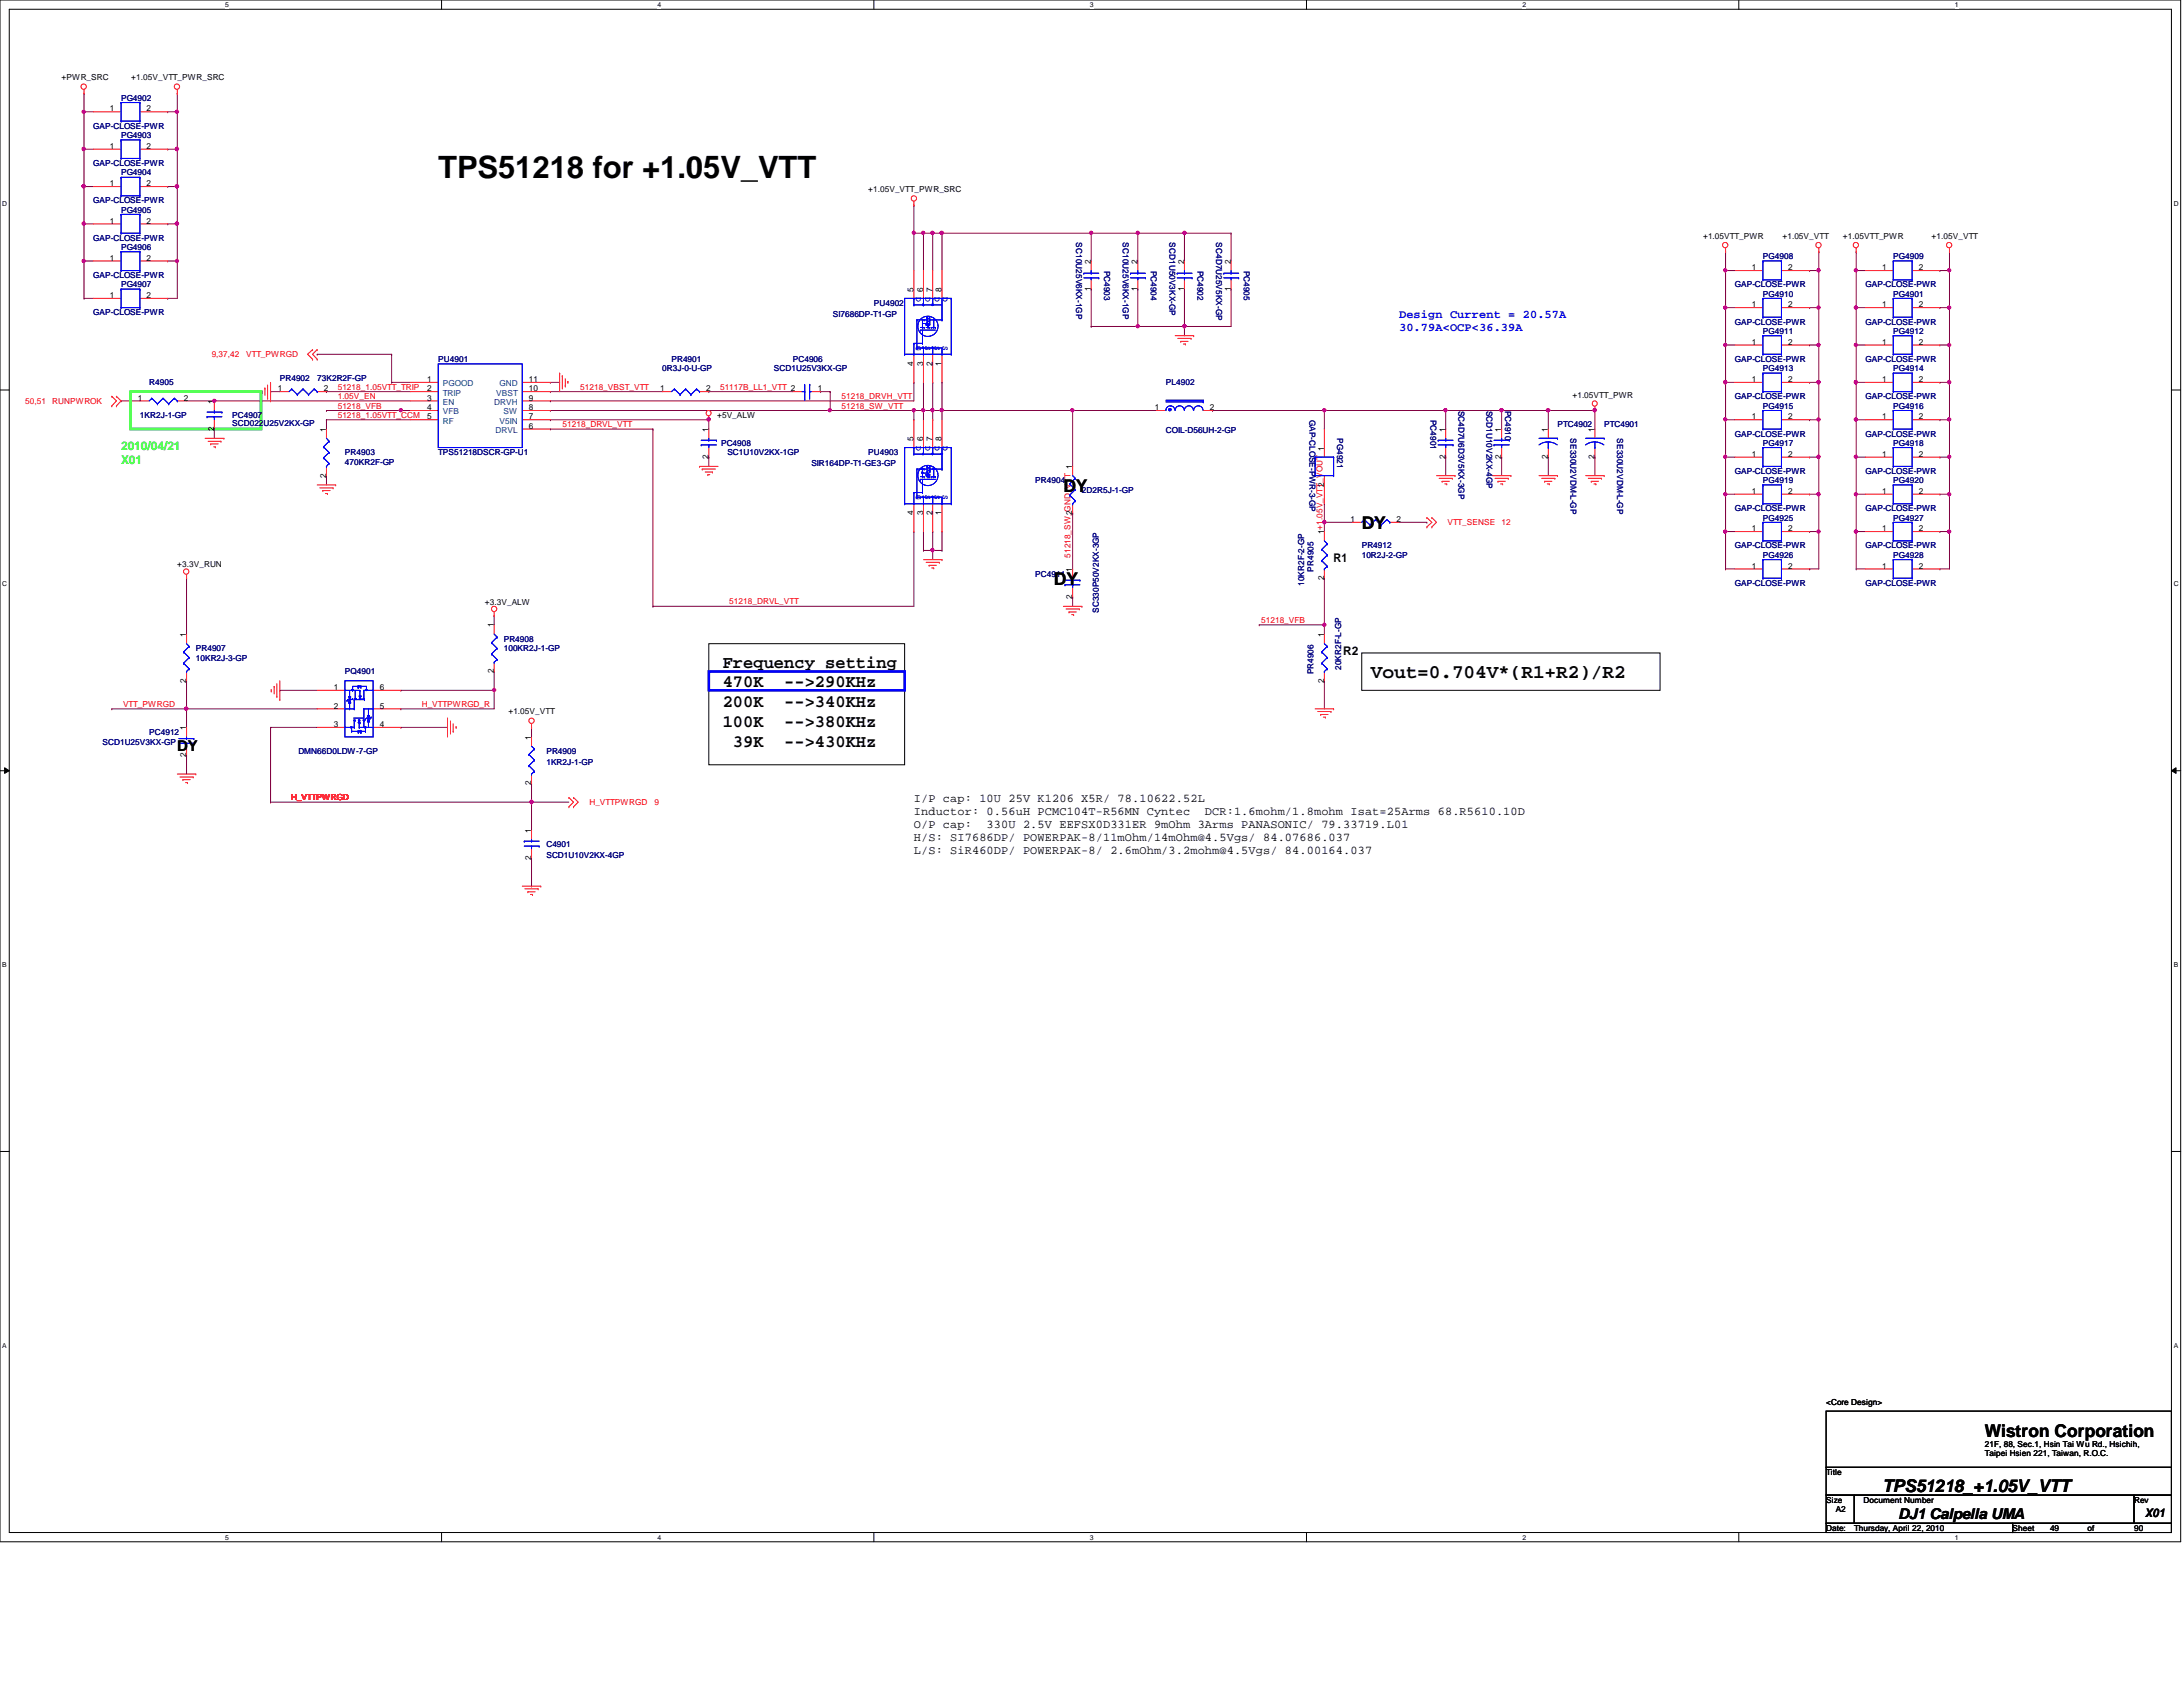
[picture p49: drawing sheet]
<svg xmlns="http://www.w3.org/2000/svg" width="279mm" height="216mm" viewBox="0 0 279 216" stroke-linecap="round" stroke-linejoin="round" font-family="sans-serif">
<defs><g id="words">
<text font-size="3.9" x="56.1" y="22.8">TPS51218 for +1.05V_VTT</text>
<text font-size="2.5" x="175.5" y="86.8">Vout=0.704V*(R1+R2)/R2</text>
<g font-size="2.2">
<text x="136.1" y="62.9">DY</text>
<text x="174.3" y="67.7">DY</text>
<text x="134.9" y="74.9">DY</text>
<text x="92.5" y="85.4">Frequency setting</text>
<text x="92.5" y="88">470K</text>
<text x="100.4" y="88">--&gt;290KHz</text>
<text x="92.5" y="90.5">200K</text>
<text x="92.5" y="93">100K</text>
<text x="93.8" y="95.6">39K</text>
<text x="100.4" y="90.5">--&gt;340KHz</text>
<text x="100.4" y="93">--&gt;380KHz</text>
<text x="100.4" y="95.6">--&gt;430KHz</text>
<text x="254" y="183.9">Wistron Corporation</text>
<text x="240.9" y="191">TPS51218_+1.05V_VTT</text>
</g>
<g font-size="1.9">
<text x="22.7" y="96.1">DY</text>
<text x="243" y="194.4">DJ1 Calpella UMA</text>
</g>
<g font-size="1.5" fill="#00f">
<text x="179.1" y="40.6">Design Current = 20.57A</text>
<text x="179.1" y="42.4">30.79A&lt;OCP&lt;36.39A</text>
</g>
<g font-size="1.5" fill="#0f0">
<text x="15.5" y="57.5">2010/04/21</text>
<text x="15.5" y="59.4">X01</text>
</g>
<g font-size="1.5">
<text x="170.7" y="71.9">R1</text>
<text x="171.9" y="83.8">R2</text>
<text x="117" y="102.7">I/P cap: 10U 25V K1206 X5R/ 78.10622.52L</text>
<text x="117" y="104.4">Inductor: 0.56uH PCMC104T-R56MN Cyntec</text>
<text x="117" y="106">O/P cap:</text>
<text x="117" y="107.7">H/S: SI7686DP/ POWERPAK-8/11mOhm/14mOhm@4.5Vgs/ 84.07686.037</text>
<text x="126.3" y="106">330U 2.5V EEFSX0D331ER 9mOhm 3Arms PANASONIC/ 79.33719.L01</text>
<text x="154.2" y="104.4">DCR:1.6mohm/1.8mohm Isat=25Arms 68.R5610.10D</text>
<text x="117" y="109.3">L/S: SiR460DP/ POWERPAK-8/ 2.6mOhm/3.2mohm@4.5Vgs/ 84.00164.037</text>
<text x="274.6" y="194.2">X01</text>
</g>
<g font-size="1.1">
<text x="7.9" y="10.3">+PWR_SRC</text>
<text x="16.8" y="10.3">+1.05V_VTT_PWR_SRC</text>
<text x="14.1" y="14.3">1</text>
<text x="18.8" y="14.3">2</text>
<text x="14.1" y="23.8">1</text>
<text x="14.1" y="19">1</text>
<text x="18.8" y="23.8">2</text>
<text x="18.8" y="19">2</text>
<text x="14.1" y="28.6">1</text>
<text x="18.8" y="28.6">2</text>
<text x="111.1" y="24.6">+1.05V_VTT_PWR_SRC</text>
<text x="14.1" y="33.4">1</text>
<text x="18.8" y="33.4">2</text>
<text x="139.6" y="33.8" transform="rotate(-90 139.6 33.8)">2</text>
<text x="145.6" y="33.8" transform="rotate(-90 145.6 33.8)">2</text>
<text x="151.6" y="33.8" transform="rotate(-90 151.6 33.8)">2</text>
<text x="157.5" y="33.8" transform="rotate(-90 157.5 33.8)">2</text>
<text x="218" y="30.6">+1.05VTT_PWR</text>
<text x="224.2" y="34.6">1</text>
<text x="228.1" y="30.6">+1.05V_VTT</text>
<text x="228.9" y="34.6">2</text>
<text x="235.9" y="30.6">+1.05VTT_PWR</text>
<text x="240.9" y="34.6">1</text>
<text x="245.6" y="34.6">2</text>
<text x="247.2" y="30.6">+1.05V_VTT</text>
<text x="14.1" y="38.1">1</text>
<text x="18.8" y="38.1">2</text>
<text x="116.9" y="37.3" transform="rotate(-90 116.9 37.3)">5</text>
<text x="118.2" y="37.3" transform="rotate(-90 118.2 37.3)">6</text>
<text x="119.3" y="37.3" transform="rotate(-90 119.3 37.3)">7</text>
<text x="120.5" y="37.3" transform="rotate(-90 120.5 37.3)">8</text>
<text x="139.6" y="37.3" transform="rotate(-90 139.6 37.3)">1</text>
<text x="145.6" y="37.3" transform="rotate(-90 145.6 37.3)">1</text>
<text x="151.6" y="37.3" transform="rotate(-90 151.6 37.3)">1</text>
<text x="157.5" y="37.3" transform="rotate(-90 157.5 37.3)">1</text>
<text x="224.2" y="39.3">1</text>
<text x="228.9" y="39.3">2</text>
<text x="240.9" y="39.3">1</text>
<text x="245.6" y="39.3">2</text>
<text x="116.9" y="46.8" transform="rotate(-90 116.9 46.8)">4</text>
<text x="118.2" y="46.8" transform="rotate(-90 118.2 46.8)">3</text>
<text x="119.3" y="46.8" transform="rotate(-90 119.3 46.8)">2</text>
<text x="120.5" y="46.8" transform="rotate(-90 120.5 46.8)">1</text>
<text x="224.2" y="44.1">1</text>
<text x="228.9" y="44.1">2</text>
<text x="240.9" y="44.1">1</text>
<text x="245.6" y="44.1">2</text>
<text x="17.7" y="51.3">1</text>
<text x="23.5" y="51.3">2</text>
<text x="27.4" y="51.7" transform="rotate(-90 27.4 51.7)">1</text>
<text x="35.6" y="50.1">1</text>
<text x="41.4" y="50.1">2</text>
<text x="54.7" y="48.9">1</text>
<text x="54.7" y="50.1">2</text>
<text x="54.7" y="51.3">3</text>
<text x="54.7" y="52.5">4</text>
<text x="54.7" y="53.7">5</text>
<text x="67.7" y="53.7">7</text>
<text x="67.7" y="52.5">8</text>
<text x="67.7" y="51.3">9</text>
<text x="67.7" y="50.1">10</text>
<text x="67.7" y="48.9">11</text>
<text x="84.5" y="50.1">1</text>
<text x="90.4" y="50.1">2</text>
<text x="91.8" y="53.5">+5V_ALW</text>
<text x="104.7" y="50.1">1</text>
<text x="147.8" y="52.5">1</text>
<text x="154.9" y="52.5">2</text>
<text x="201.3" y="50.9">+1.05VTT_PWR</text>
<text x="224.2" y="53.7">1</text>
<text x="224.2" y="48.9">1</text>
<text x="228.9" y="53.7">2</text>
<text x="228.9" y="48.9">2</text>
<text x="240.9" y="48.9">1</text>
<text x="240.9" y="53.7">1</text>
<text x="245.6" y="48.9">2</text>
<text x="245.6" y="53.7">2</text>
<text x="27.4" y="55.2" transform="rotate(-90 27.4 55.2)">2</text>
<text x="41.7" y="55.2" transform="rotate(-90 41.7 55.2)">1</text>
<text x="67.7" y="54.9">6</text>
<text x="90.7" y="58.7" transform="rotate(-90 90.7 58.7)">2</text>
<text x="90.7" y="55.2" transform="rotate(-90 90.7 55.2)">1</text>
<text x="116.9" y="56.4" transform="rotate(-90 116.9 56.4)">5</text>
<text x="118.2" y="56.4" transform="rotate(-90 118.2 56.4)">6</text>
<text x="119.3" y="56.4" transform="rotate(-90 119.3 56.4)">7</text>
<text x="120.5" y="56.4" transform="rotate(-90 120.5 56.4)">8</text>
<text x="169.5" y="57.7" transform="rotate(-90 169.5 57.7)">1</text>
<text x="185" y="58.7" transform="rotate(-90 185 58.7)">2</text>
<text x="185" y="55.2" transform="rotate(-90 185 55.2)">1</text>
<text x="192.2" y="58.7" transform="rotate(-90 192.2 58.7)">2</text>
<text x="192.2" y="55.2" transform="rotate(-90 192.2 55.2)">1</text>
<text x="198.1" y="58.7" transform="rotate(-90 198.1 58.7)">2</text>
<text x="198.1" y="55.2" transform="rotate(-90 198.1 55.2)">1</text>
<text x="204.1" y="58.7" transform="rotate(-90 204.1 58.7)">2</text>
<text x="204.1" y="55.2" transform="rotate(-90 204.1 55.2)">1</text>
<text x="224.2" y="58.5">1</text>
<text x="228.9" y="58.5">2</text>
<text x="240.9" y="58.5">1</text>
<text x="245.6" y="58.5">2</text>
<text x="41.7" y="61.1" transform="rotate(-90 41.7 61.1)">2</text>
<text x="116.9" y="65.9" transform="rotate(-90 116.9 65.9)">4</text>
<text x="118.2" y="65.9" transform="rotate(-90 118.2 65.9)">3</text>
<text x="119.3" y="65.9" transform="rotate(-90 119.3 65.9)">2</text>
<text x="120.5" y="65.9" transform="rotate(-90 120.5 65.9)">1</text>
<text x="137.2" y="65.9" transform="rotate(-90 137.2 65.9)">2</text>
<text x="169.5" y="62.3" transform="rotate(-90 169.5 62.3)">2</text>
<text x="224.2" y="63.2">1</text>
<text x="228.9" y="63.2">2</text>
<text x="240.9" y="63.2">1</text>
<text x="245.6" y="63.2">2</text>
<text x="169.5" y="68.4" transform="rotate(-90 169.5 68.4)">1+1.05V_VTT_VOUT</text>
<text x="172.8" y="66.8">1</text>
<text x="178.7" y="66.8">2</text>
<text x="224.2" y="68">1</text>
<text x="228.9" y="68">2</text>
<text x="240.9" y="68">1</text>
<text x="245.6" y="68">2</text>
<text x="22.7" y="72.6">+3.3V_RUN</text>
<text x="62.1" y="77.4">+3.3V_ALW</text>
<text x="137.2" y="76.6" transform="rotate(-90 137.2 76.6)">2</text>
<text x="137.2" y="73.2" transform="rotate(-90 137.2 73.2)">1</text>
<text x="169.5" y="74.3" transform="rotate(-90 169.5 74.3)">2</text>
<text x="224.2" y="72.8">1</text>
<text x="228.9" y="72.8">2</text>
<text x="240.9" y="72.8">1</text>
<text x="245.6" y="72.8">2</text>
<text x="23.8" y="81.5" transform="rotate(-90 23.8 81.5)">1</text>
<text x="63.2" y="80.3" transform="rotate(-90 63.2 80.3)">1</text>
<text x="169.5" y="81.5" transform="rotate(-90 169.5 81.5)">1</text>
<text x="23.8" y="87.4" transform="rotate(-90 23.8 87.4)">2</text>
<text x="42.7" y="88.3">1</text>
<text x="48.6" y="88.3">6</text>
<text x="63.2" y="86.2" transform="rotate(-90 63.2 86.2)">2</text>
<text x="169.5" y="87.4" transform="rotate(-90 169.5 87.4)">2</text>
<text x="23.8" y="93.5" transform="rotate(-90 23.8 93.5)">1</text>
<text x="42.7" y="90.7">2</text>
<text x="42.7" y="93">3</text>
<text x="48.6" y="93">4</text>
<text x="48.6" y="90.7">5</text>
<text x="65.1" y="91.4">+1.05V_VTT</text>
<text x="68" y="94.7" transform="rotate(-90 68 94.7)">1</text>
<text x="23.8" y="96.9" transform="rotate(-90 23.8 96.9)">2</text>
<text x="68" y="100.5" transform="rotate(-90 68 100.5)">2</text>
<text x="68" y="106.6" transform="rotate(-90 68 106.6)">1</text>
<text x="68" y="110.1" transform="rotate(-90 68 110.1)">2</text>
<text x="233.7" y="179.8">&lt;Core Design&gt;</text>
<text x="254" y="185.2">21F, 88, Sec.1, Hsin Tai Wu Rd., Hsichih,</text>
<text x="233.7" y="188.8">Title</text>
<text x="254" y="186.4">Taipei Hsien 221, Taiwan, R.O.C.</text>
<text x="233.7" y="192.3">Size</text>
<text x="233.7" y="195.9">Date:</text>
<text x="234.9" y="193.5">A2</text>
<text x="237.3" y="195.9">Thursday, April 22, 2010</text>
<text x="238.5" y="192.3">Document Number</text>
<text x="257.6" y="195.9">Sheet</text>
<text x="262.4" y="195.9">49</text>
<text x="267.2" y="195.9">of</text>
<text x="273.1" y="195.9">90</text>
<text x="273.1" y="192.3">Rev</text>
</g>
<g font-size="1.1" fill="#000080">
<text x="11.9" y="16.5">GAP-CLOSE-PWR</text>
<text x="15.5" y="17.7">PG4903</text>
<text x="15.5" y="12.9">PG4902</text>
<text x="11.9" y="21.3">GAP-CLOSE-PWR</text>
<text x="15.5" y="22.4">PG4904</text>
<text x="11.9" y="26">GAP-CLOSE-PWR</text>
<text x="15.5" y="27.2">PG4905</text>
<text x="11.9" y="30.8">GAP-CLOSE-PWR</text>
<text x="11.9" y="35.6">GAP-CLOSE-PWR</text>
<text x="15.5" y="32">PG4906</text>
<text x="137.8" y="31" transform="rotate(90 137.8 31)">SC10U25V6KX-1GP</text>
<text x="141.3" y="34.6" transform="rotate(90 141.3 34.6)">PC4903</text>
<text x="143.7" y="31" transform="rotate(90 143.7 31)">SC10U25V6KX-1GP</text>
<text x="147.3" y="34.6" transform="rotate(90 147.3 34.6)">PC4904</text>
<text x="149.7" y="31" transform="rotate(90 149.7 31)">SCD1U50V3KX-GP</text>
<text x="153.2" y="34.6" transform="rotate(90 153.2 34.6)">PC4902</text>
<text x="155.7" y="31" transform="rotate(90 155.7 31)">SC4D7U25V5KX-GP</text>
<text x="159.2" y="34.6" transform="rotate(90 159.2 34.6)">PC4905</text>
<text x="225.6" y="33.2">PG4908</text>
<text x="242.3" y="33.2">PG4909</text>
<text x="11.9" y="40.3">GAP-CLOSE-PWR</text>
<text x="15.5" y="36.8">PG4907</text>
<text x="106.6" y="40.6">SI7686DP-T1-GP</text>
<text x="111.8" y="39.2">PU4902</text>
<text x="222" y="36.8">GAP-CLOSE-PWR</text>
<text x="222" y="41.6">GAP-CLOSE-PWR</text>
<text x="225.6" y="38">PG4910</text>
<text x="238.8" y="41.6">GAP-CLOSE-PWR</text>
<text x="238.8" y="36.8">GAP-CLOSE-PWR</text>
<text x="242.3" y="38">PG4901</text>
<text x="56.1" y="46.3">PU4901</text>
<text x="84.8" y="47.5">0R3J-0-U-GP</text>
<text x="85.9" y="46.3">PR4901</text>
<text x="99.1" y="47.5">SCD1U25V3KX-GP</text>
<text x="101.5" y="46.3">PC4906</text>
<text x="222" y="46.3">GAP-CLOSE-PWR</text>
<text x="225.6" y="42.8">PG4911</text>
<text x="225.6" y="47.5">PG4913</text>
<text x="238.8" y="46.3">GAP-CLOSE-PWR</text>
<text x="242.3" y="47.5">PG4914</text>
<text x="242.3" y="42.8">PG4912</text>
<text x="17.9" y="53.5">1KR2J-1-GP</text>
<text x="19.1" y="49.3">R4905</text>
<text x="29.7" y="53.5">PC4907</text>
<text x="35.8" y="48.7">PR4902</text>
<text x="40.6" y="48.7">73K2R2F-GP</text>
<text x="149.2" y="49.3">PL4902</text>
<text x="167.6" y="53.7" transform="rotate(90 167.6 53.7)">GAP-CLOSE-PWR-3-GP</text>
<text x="183.1" y="53.7" transform="rotate(90 183.1 53.7)">PC4901</text>
<text x="186.7" y="52.5" transform="rotate(90 186.7 52.5)">SC4D7U6D3V5KX-3GP</text>
<text x="190.2" y="52.5" transform="rotate(90 190.2 52.5)">SCD1U10V2KX-4GP</text>
<text x="192.7" y="52.5" transform="rotate(90 192.7 52.5)">PC4910</text>
<text x="222" y="51.1">GAP-CLOSE-PWR</text>
<text x="225.6" y="52.3">PG4915</text>
<text x="238.8" y="51.1">GAP-CLOSE-PWR</text>
<text x="242.3" y="52.3">PG4916</text>
<text x="29.7" y="54.6">SCD022U25V2KX-GP</text>
<text x="44.2" y="58.3">PR4903</text>
<text x="44.2" y="59.5">470KR2F-GP</text>
<text x="56.1" y="58.3">TPS51218DSCR-GP-U1</text>
<text x="92.3" y="57.1">PC4908</text>
<text x="93.1" y="58.3">SC1U10V2KX-1GP</text>
<text x="103.8" y="59.7">SIR164DP-T1-GE3-GP</text>
<text x="111.1" y="58.3">PU4903</text>
<text x="149.2" y="55.4">COIL-D56UH-2-GP</text>
<text x="171.2" y="56.1" transform="rotate(90 171.2 56.1)">PG4921</text>
<text x="199.3" y="54.7">PTC4902</text>
<text x="201" y="56.1" transform="rotate(90 201 56.1)">SE330U2VDM-L-GP</text>
<text x="205.3" y="54.7">PTC4901</text>
<text x="207" y="56.1" transform="rotate(90 207 56.1)">SE330U2VDM-L-GP</text>
<text x="222" y="55.9">GAP-CLOSE-PWR</text>
<text x="225.6" y="57.1">PG4917</text>
<text x="238.8" y="55.9">GAP-CLOSE-PWR</text>
<text x="242.3" y="57.1">PG4918</text>
<text x="132.5" y="61.8">PR4904</text>
<text x="138.5" y="63">2D2R5J-1-GP</text>
<text x="222" y="60.7">GAP-CLOSE-PWR</text>
<text x="222" y="65.4">GAP-CLOSE-PWR</text>
<text x="225.6" y="61.8">PG4919</text>
<text x="238.8" y="60.7">GAP-CLOSE-PWR</text>
<text x="238.8" y="65.4">GAP-CLOSE-PWR</text>
<text x="242.3" y="61.8">PG4920</text>
<text x="174.3" y="70.2">PR4912</text>
<text x="174.3" y="71.4">10R2J-2-GP</text>
<text x="222" y="70.2">GAP-CLOSE-PWR</text>
<text x="225.6" y="71.4">PG4926</text>
<text x="225.6" y="66.6">PG4925</text>
<text x="238.8" y="70.2">GAP-CLOSE-PWR</text>
<text x="242.3" y="71.4">PG4928</text>
<text x="242.3" y="66.6">PG4927</text>
<text x="132.5" y="73.8">PC4911</text>
<text x="166.9" y="75" transform="rotate(-90 166.9 75)">10KR2F-2-GP</text>
<text x="168.1" y="73.2" transform="rotate(-90 168.1 73.2)">PR4905</text>
<text x="222" y="75">GAP-CLOSE-PWR</text>
<text x="238.8" y="75">GAP-CLOSE-PWR</text>
<text x="25.1" y="83.4">PR4907</text>
<text x="64.5" y="82.1">PR4908</text>
<text x="64.5" y="83.4">100KR2J-1-GP</text>
<text x="140.6" y="78.4" transform="rotate(-90 140.6 78.4)">SC330P50V2KX-3GP</text>
<text x="25.1" y="84.5">10KR2J-3-GP</text>
<text x="44.2" y="86.3">PQ4901</text>
<text x="168.1" y="86.3" transform="rotate(-90 168.1 86.3)">PR4906</text>
<text x="171.7" y="85.7" transform="rotate(-90 171.7 85.7)">20KR2F-L-GP</text>
<text x="13.1" y="95.3">SCD1U25V3KX-GP</text>
<text x="19.1" y="94.1">PC4912</text>
<text x="38.2" y="96.5">DMN66D0LDW-7-GP</text>
<text x="69.9" y="96.5">PR4909</text>
<text x="69.9" y="97.9">1KR2J-1-GP</text>
<text x="69.9" y="108.4">C4901</text>
<text x="69.9" y="109.9">SCD1U10V2KX-4GP</text>
</g>
<g font-size="1.1" fill="#00f">
<text x="117.3" y="38" transform="rotate(90 117.3 38)">D</text>
<text x="118.4" y="38" transform="rotate(90 118.4 38)">D</text>
<text x="119.6" y="38" transform="rotate(90 119.6 38)">D</text>
<text x="120.7" y="38" transform="rotate(90 120.7 38)">D</text>
<text x="117.3" y="44.3" transform="rotate(90 117.3 44.3)">G</text>
<text x="118.4" y="44.3" transform="rotate(90 118.4 44.3)">S</text>
<text x="119.6" y="44.3" transform="rotate(90 119.6 44.3)">S</text>
<text x="120.7" y="44.3" transform="rotate(90 120.7 44.3)">S</text>
<text x="117.3" y="57.1" transform="rotate(90 117.3 57.1)">D</text>
<text x="118.4" y="57.1" transform="rotate(90 118.4 57.1)">D</text>
<text x="119.6" y="57.1" transform="rotate(90 119.6 57.1)">D</text>
<text x="120.7" y="57.1" transform="rotate(90 120.7 57.1)">D</text>
<text x="117.3" y="63.4" transform="rotate(90 117.3 63.4)">G</text>
<text x="118.4" y="63.4" transform="rotate(90 118.4 63.4)">S</text>
<text x="119.6" y="63.4" transform="rotate(90 119.6 63.4)">S</text>
<text x="120.7" y="63.4" transform="rotate(90 120.7 63.4)">S</text>
</g>
<g font-size="1.1" fill="#f00">
<text x="27.1" y="45.7">9,37,42</text>
<text x="31.5" y="45.7">VTT_PWRGD</text>
<text x="3.2" y="51.7">50,51</text>
<text x="6.7" y="51.7">RUNPWROK</text>
<text x="43.2" y="53.5">51218_1.05VTT_CCM</text>
<text x="43.2" y="51.1">1.05V_EN</text>
<text x="43.2" y="49.9">51218_1.05VTT_TRIP</text>
<text x="43.2" y="52.3">51218_VFB</text>
<text x="74.3" y="49.9">51218_VBST_VTT</text>
<text x="92.2" y="49.9">51117B_LL1_VTT 2</text>
<text x="107.7" y="51.1">51218_DRVH_VTT</text>
<text x="107.7" y="52.3">51218_SW_VTT</text>
<text x="72" y="54.7">51218_DRVL_VTT</text>
<text x="137" y="71.4" transform="rotate(-90 137 71.4)">51218_SW_GND_VTT 1</text>
<text x="185.3" y="67.2">VTT_SENSE</text>
<text x="192.2" y="67.2">12</text>
<text x="93.3" y="77.3">51218_DRVL_VTT</text>
<text x="161.4" y="79.7">51218_VFB</text>
<text x="15.7" y="90.5">VTT_PWRGD</text>
<text x="54" y="90.5">H_VTTPWRGD_R</text>
<text x="37.3" y="102.4">H_VTTPWRGD</text>
<text x="75.4" y="103">H_VTTPWRGD</text>
<text x="83.8" y="103">9</text>
</g>
<g font-size="1.1" fill="#004080">
<text x="56.7" y="49.4">PGOOD</text>
<text x="56.7" y="50.6">TRIP</text>
<text x="56.7" y="51.8">EN</text>
<text x="56.7" y="53">VFB</text>
<text x="63.2" y="51.8">DRVH</text>
<text x="63.5" y="50.6">VBST</text>
<text x="63.9" y="49.4">GND</text>
<text x="64.4" y="53">SW</text>
<text x="56.7" y="54.2">RF</text>
<text x="63.4" y="55.4">DRVL</text>
<text x="63.9" y="54.2">V5IN</text>
</g>
<g font-size=".9">
<text x="28.8" y=".9">5</text>
<text x="84.2" y=".9">4</text>
<text x="139.5" y=".9">3</text>
<text x="194.9" y=".9">2</text>
<text x="250.2" y=".9">1</text>
<text x=".3" y="26.3">D</text>
<text x="278.2" y="26.3">D</text>
<text x=".3" y="75.1">C</text>
<text x="278.2" y="75.1">C</text>
<text x=".3" y="123.8">B</text>
<text x="278.2" y="123.8">B</text>
<text x=".3" y="172.5">A</text>
<text x="278.2" y="172.5">A</text>
<text x="28.8" y="197.1">5</text>
<text x="84.2" y="197.1">4</text>
<text x="139.5" y="197.1">3</text>
<text x="194.9" y="197.1">2</text>
<text x="250.2" y="197.1">1</text>
</g>
</g></defs>
<path d="M0 0h279.1v197.3h-279.1zM1.2 1.2h276.7v194.9h-276.7z" fill="none" stroke="#000" stroke-width=".13"/>
<g fill="#fff">
<path d="M28.8 .1h.5v1h-.5z"/>
<path d="M28.8 196.3h.5v.9h-.5z"/>
</g>
<path d="M56.5 0v1.2M56.5 196.1v1.2" fill="none" stroke="#000" stroke-width=".13"/>
<g fill="#fff">
<path d="M84.2 .1h.4v1h-.4z"/>
<path d="M84.2 196.3h.4v.9h-.4z"/>
</g>
<path d="M111.8 0v1.2M111.8 196.1v1.2" fill="none" stroke="#000" stroke-width=".13"/>
<g fill="#fff">
<path d="M139.5 .1h.5v1h-.5z"/>
<path d="M139.5 196.3h.5v.9h-.5z"/>
</g>
<path d="M167.2 0v1.2M167.2 196.1v1.2" fill="none" stroke="#000" stroke-width=".13"/>
<g fill="#fff">
<path d="M194.9 .1h.4v1h-.4z"/>
<path d="M194.9 196.3h.4v.9h-.4z"/>
</g>
<path d="M222.5 0v1.2M222.5 196.1v1.2" fill="none" stroke="#000" stroke-width=".13"/>
<g fill="#fff">
<path d="M250.2 .1h.5v1h-.5z"/>
<path d="M250.2 196.3h.5v.9h-.5z"/>
<path d="M.3 25.5h.6v1h-.6z"/>
<path d="M278.2 25.5h.6v1h-.6z"/>
<path d="M.3 74.3h.6v.9h-.6z"/>
<path d="M278.2 74.3h.6v.9h-.6z"/>
</g>
<path d="M0 49.9h1.2M277.9 49.9h1.2" fill="none" stroke="#000" stroke-width=".13"/>
<g fill="#fff">
<path d="M.3 123h.5v1h-.5z"/>
<path d="M278.2 123h.6v1h-.6z"/>
</g>
<path d="M0 98.6h1.2M.6 98.3l.6 .3-.6 .4zM277.9 98.6l.6-.3v.7zM277.9 98.6h1.2" fill="none" stroke="#000" stroke-width=".13"/>
<path d="M.6 98.3l.6 .3-.6 .4zM277.9 98.6l.6-.3v.7z" fill="#000"/>
<g fill="#fff">
<path d="M.3 171.7h.5v1h-.5z"/>
<path d="M278.2 171.7h.6v1h-.6z"/>
</g>
<path d="M0 147.4h1.2M277.9 147.4h1.2" fill="none" stroke="#000" stroke-width=".13"/>
<path d="M169.5 66.8h.1M169.5 66.8v1.2" fill="none" stroke="#800040" stroke-width=".13"/>
<path d="M169.3 66.6h.3l.1 .2-.1 .2-.1 .1-.2-.1z" fill-rule="evenodd" fill="#f0f"/>
<path d="M169.3 66.6h.3l.1 .2-.1 .2-.1 .1-.2-.1z" fill="none" stroke="#f0f" stroke-width=".13"/>
<path d="M139.7 41.8h.1M139.7 41.8h5.9" fill="none" stroke="#800040" stroke-width=".13"/>
<path d="M145.5 41.6h.3v.1v.2l-.2 .1-.1-.1z" fill-rule="evenodd" fill="#f0f"/>
<path d="M145.5 41.6h.3v.1v.2l-.2 .1-.1-.1z" fill="none" stroke="#f0f" stroke-width=".13"/>
<path d="M145.6 41.8h.1M145.6 41.8h6M231.6 72.8h.1M232.8 68h.1M232.8 68v4.8h-1.2" fill="none" stroke="#800040" stroke-width=".13"/>
<path d="M232.6 67.9h.3l.1 .1-.1 .2h-.2h-.1z" fill-rule="evenodd" fill="#f0f"/>
<path d="M232.6 67.9h.3l.1 .1-.1 .2h-.2h-.1z" fill="none" stroke="#f0f" stroke-width=".13"/>
<path d="M220.9 68h.1M220.9 72.8h.1M220.9 68h1.1M220.9 72.8h1.1M220.9 68v4.8M231.6 68h.1M231.6 68h1.2M237.6 68h.1M237.6 72.8h.1M237.6 68v4.8M237.6 72.8h1.2" fill="none" stroke="#800040" stroke-width=".13"/>
<path d="M220.7 67.9h.2l.1 .1-.1 .2h-.1h-.1z" fill-rule="evenodd" fill="#f0f"/>
<path d="M220.7 67.9h.2l.1 .1-.1 .2h-.1h-.1z" fill="none" stroke="#f0f" stroke-width=".13"/>
<path d="M249.5 68h.1M249.5 68v4.8" fill="none" stroke="#800040" stroke-width=".13"/>
<path d="M249.3 67.9h.3l.1 .1-.1 .2h-.1h-.2z" fill-rule="evenodd" fill="#f0f"/>
<path d="M249.3 67.9h.3l.1 .1-.1 .2h-.1h-.2z" fill="none" stroke="#f0f" stroke-width=".13"/>
<g fill="none" stroke="#800040" stroke-width=".13">
<path d="M220.9 34.6h.1M220.9 34.6h1.1M231.6 39.4h.1M231.6 34.6h.1M231.6 39.4h1.2M231.6 34.6h1.2M232.8 39.4h.1M232.8 39.4v4.8M105 50.1h.1M105 50.1h1.3M237.6 68h.1M237.6 68h1.2"/>
<path d="M248.3 68h.1M248.3 68h1.2"/>
</g>
<path d="M232.6 39.2h.3l.1 .2-.1 .1-.2 .1-.1-.1z" fill-rule="evenodd" fill="#f0f"/>
<path d="M232.6 39.2h.3l.1 .2-.1 .1-.2 .1-.1-.1z" fill="none" stroke="#f0f" stroke-width=".13"/>
<path d="M231.6 44.2h.1M231.6 44.2h1.2" fill="none" stroke="#800040" stroke-width=".13"/>
<path d="M232.6 44h.3l.1 .2-.1 .1-.2 .1-.1-.1z" fill-rule="evenodd" fill="#f0f"/>
<path d="M232.6 44h.3l.1 .2-.1 .1-.2 .1-.1-.1z" fill="none" stroke="#f0f" stroke-width=".13"/>
<path d="M220.9 39.4h.1M220.9 39.4v4.8" fill="none" stroke="#800040" stroke-width=".13"/>
<path d="M220.7 44h.2l.1 .2-.1 .1-.1 .1-.1-.1z" fill-rule="evenodd" fill="#f0f"/>
<path d="M220.7 44h.2l.1 .2-.1 .1-.1 .1-.1-.1z" fill="none" stroke="#f0f" stroke-width=".13"/>
<path d="M220.7 39.2h.2l.1 .2-.1 .1-.1 .1-.1-.1z" fill-rule="evenodd" fill="#f0f"/>
<path d="M220.7 39.2h.2l.1 .2-.1 .1-.1 .1-.1-.1z" fill="none" stroke="#f0f" stroke-width=".13"/>
<path d="M220.9 39.4h.1M220.9 39.4h1.1M220.9 44.2h.1M220.9 48.9h.1M220.9 44.2h1.1M220.9 44.2v9.5M231.6 58.5h.1M231.6 48.9h.1M232.8 53.7h.1M232.8 44.2h.1M232.8 53.7v4.8h-1.2M232.8 44.2v4.7h-1.2" fill="none" stroke="#800040" stroke-width=".13"/>
<path d="M220.7 53.5h.2l.1 .2-.1 .1-.1 .1-.1-.1z" fill-rule="evenodd" fill="#f0f"/>
<path d="M220.7 53.5h.2l.1 .2-.1 .1-.1 .1-.1-.1z" fill="none" stroke="#f0f" stroke-width=".13"/>
<path d="M220.7 48.7h.2l.1 .2-.1 .2h-.1h-.1z" fill-rule="evenodd" fill="#f0f"/>
<path d="M220.7 48.7h.2l.1 .2-.1 .2h-.1h-.1z" fill="none" stroke="#f0f" stroke-width=".13"/>
<path d="M232.8 32.2h.1M232.8 32.2v2.4" fill="none" stroke="#800040" stroke-width=".13"/>
<path d="M232.6 34.4h.3l.1 .2-.1 .1-.2 .1-.1-.1z" fill-rule="evenodd" fill="#f0f"/>
<path d="M232.6 34.4h.3l.1 .2-.1 .1-.2 .1-.1-.1z" fill="none" stroke="#f0f" stroke-width=".13"/>
<path d="M220.9 32.2h.1M220.9 32.2v2.4" fill="none" stroke="#800040" stroke-width=".13"/>
<path d="M220.7 34.4h.2l.1 .2-.1 .1-.1 .1-.1-.1z" fill-rule="evenodd" fill="#f0f"/>
<path d="M220.7 34.4h.2l.1 .2-.1 .1-.1 .1-.1-.1z" fill="none" stroke="#f0f" stroke-width=".13"/>
<g fill="none" stroke="#800040" stroke-width=".13">
<path d="M220.9 34.6h.1M220.9 34.6v4.8M232.8 34.6h.1M232.8 34.6v4.8M83.6 54.9h.1M83.6 54.9v22.7M198.2 58.5h.1M198.2 52.5h.1M198.2 58.5v2.4M198.2 52.5h5.9M220.9 58.5h.1M220.9 53.7h.1"/>
<path d="M220.9 53.7v4.8M220.9 58.5h1.1M220.9 53.7h1.1M231.6 53.7h.1M231.6 53.7h1.2"/>
</g>
<path d="M198 52.3h.3l.1 .2-.1 .1-.2 .1-.1-.1z" fill-rule="evenodd" fill="#f0f"/>
<path d="M198 52.3h.3l.1 .2-.1 .1-.2 .1-.1-.1z" fill="none" stroke="#f0f" stroke-width=".13"/>
<path d="M41.8 53.7h.1M41.8 53.7h10.7M41.8 53.7v1.2M192.2 58.5h.1M192.2 58.5v2.4M220.9 48.9h.1M220.9 48.9h1.1M232.8 48.9h.1M232.8 48.9v4.8" fill="none" stroke="#800040" stroke-width=".13"/>
<path d="M232.6 53.5h.3l.1 .2-.1 .1-.2 .1-.1-.1z" fill-rule="evenodd" fill="#f0f"/>
<path d="M232.6 53.5h.3l.1 .2-.1 .1-.2 .1-.1-.1z" fill="none" stroke="#f0f" stroke-width=".13"/>
<path d="M232.6 48.7h.3l.1 .2-.1 .2h-.2h-.1z" fill-rule="evenodd" fill="#f0f"/>
<path d="M232.6 48.7h.3l.1 .2-.1 .2h-.2h-.1z" fill="none" stroke="#f0f" stroke-width=".13"/>
<path d="M50.1 45.3h.1M50.1 45.3v3.6M90.7 50.1h.1M90.7 50.1h10.8M117 48.9h.1M117 48.9v2.4M137.3 52.5h.1M137.3 52.5v7.2M204.1 58.5h.1M204.1 58.5v2.4" fill="none" stroke="#800040" stroke-width=".13"/>
<path d="M137.1 52.3h.3l.1 .2-.1 .1-.2 .1-.1-.1z" fill-rule="evenodd" fill="#f0f"/>
<path d="M137.1 52.3h.3l.1 .2-.1 .1-.2 .1-.1-.1z" fill="none" stroke="#f0f" stroke-width=".13"/>
<path d="M106.3 50.1h.1M106.3 50.1v2.4M185 58.5h.1M185 58.5v2.4M192.2 52.5h.1M192.2 52.5h6M41.8 60.9h.1M41.8 60.9v1.2" fill="none" stroke="#800040" stroke-width=".13"/>
<path d="M192 52.3h.3l.1 .2-.1 .1-.1 .1-.2-.1z" fill-rule="evenodd" fill="#f0f"/>
<path d="M192 52.3h.3l.1 .2-.1 .1-.1 .1-.2-.1z" fill="none" stroke="#f0f" stroke-width=".13"/>
<path d="M139.7 37h.1M139.7 37v4.8M145.6 29.8h.1M145.6 29.8v3.6M70.4 54.9h.1M70.4 54.9h13.2M151.6 41.8h.1M151.6 41.8h6" fill="none" stroke="#800040" stroke-width=".13"/>
<path d="M151.4 41.6h.3l.1 .1-.1 .2-.1 .1-.2-.1z" fill-rule="evenodd" fill="#f0f"/>
<path d="M151.4 41.6h.3l.1 .1-.1 .2-.1 .1-.2-.1z" fill="none" stroke="#f0f" stroke-width=".13"/>
<path d="M117 26.2h.1M117 26.2v3.6M145.6 37h.1M145.6 29.8h.1M145.6 29.8h12M145.6 37v4.8M151.6 29.8h.1M157.6 29.8h.1M157.6 29.8v3.6" fill="none" stroke="#800040" stroke-width=".13"/>
<path d="M151.4 29.6h.3l.1 .2-.1 .1-.1 .1-.2-.1z" fill-rule="evenodd" fill="#f0f"/>
<path d="M151.4 29.6h.3l.1 .2-.1 .1-.1 .1-.2-.1z" fill="none" stroke="#f0f" stroke-width=".13"/>
<path d="M145.5 29.6h.3v.2v.1l-.2 .1-.1-.1z" fill-rule="evenodd" fill="#f0f"/>
<path d="M145.5 29.6h.3v.2v.1l-.2 .1-.1-.1z" fill="none" stroke="#f0f" stroke-width=".13"/>
<path d="M117 29.8h.1M117 29.8v4.8M139.7 29.8h.1M139.7 29.8h5.9M151.6 29.8h.1M151.6 37h.1M151.6 29.8v3.6M151.6 37v4.8M157.6 37h.1M157.6 37v4.8" fill="none" stroke="#800040" stroke-width=".13"/>
<path d="M139.5 29.6h.3l.1 .2-.1 .1-.1 .1-.2-.1z" fill-rule="evenodd" fill="#f0f"/>
<path d="M139.5 29.6h.3l.1 .2-.1 .1-.1 .1-.2-.1z" fill="none" stroke="#f0f" stroke-width=".13"/>
<path d="M118.2 52.5h.1M118.2 52.5h1.2M151.6 41.8h.1M151.6 41.8v1.2" fill="none" stroke="#800040" stroke-width=".13"/>
<path d="M151.4 41.6h.3l.1 .1-.1 .2-.1 .1-.2-.1z" fill-rule="evenodd" fill="#f0f"/>
<path d="M151.4 41.6h.3l.1 .1-.1 .2-.1 .1-.2-.1z" fill="none" stroke="#f0f" stroke-width=".13"/>
<path d="M120.6 29.8h.1M120.6 29.8h19.1" fill="none" stroke="#800040" stroke-width=".13"/>
<path d="M120.4 29.6h.3l.1 .2-.1 .1-.2 .1-.1-.1z" fill-rule="evenodd" fill="#f0f"/>
<path d="M120.4 29.6h.3l.1 .2-.1 .1-.2 .1-.1-.1z" fill="none" stroke="#f0f" stroke-width=".13"/>
<path d="M139.7 29.8h.1M139.7 29.8v3.6M90.7 58.5h.1M90.7 53.7h.1M90.7 53.7v1.2M90.7 58.5v1.2M119.4 52.5h.1M119.4 52.5h1.2M185 52.5h.1M185 52.5v2.4M169.5 74h.1M169.5 74v6" fill="none" stroke="#800040" stroke-width=".13"/>
<path d="M90.5 53.5h.4v.2v.1l-.2 .1-.2-.1z" fill-rule="evenodd" fill="#f0f"/>
<path d="M90.5 53.5h.4v.2v.1l-.2 .1-.2-.1z" fill="none" stroke="#f0f" stroke-width=".13"/>
<path d="M70.4 53.7h.1M70.4 53.7h20.3M185 52.5h.1M185 52.5h7.2" fill="none" stroke="#800040" stroke-width=".13"/>
<path d="M184.8 52.3h.3l.1 .2-.1 .1-.1 .1-.2-.1z" fill-rule="evenodd" fill="#f0f"/>
<path d="M184.8 52.3h.3l.1 .2-.1 .1-.1 .1-.2-.1z" fill="none" stroke="#f0f" stroke-width=".13"/>
<path d="M40.6 45.3h.1M40.6 45.3h9.5M70.4 51.3h.1M70.4 48.9h.1M70.4 51.3h46.6M70.4 48.9h1.2M117 52.5h.1M117 52.5h1.2M169.5 80h.1M169.5 80v1.2M169.5 87.1h.1M169.5 87.1v3.6" fill="none" stroke="#800040" stroke-width=".13"/>
<path d="M118 52.3h.3l.1 .2-.1 .1-.1 .1-.2-.1z" fill-rule="evenodd" fill="#f0f"/>
<path d="M118 52.3h.3l.1 .2-.1 .1-.1 .1-.2-.1z" fill="none" stroke="#f0f" stroke-width=".13"/>
<path d="M116.8 52.3h.3l.1 .2-.1 .1-.1 .1-.2-.1z" fill-rule="evenodd" fill="#f0f"/>
<path d="M116.8 52.3h.3l.1 .2-.1 .1-.1 .1-.2-.1z" fill="none" stroke="#f0f" stroke-width=".13"/>
<path d="M70.4 50.1h.1M70.4 52.5h.1M70.4 52.5h35.9M70.4 50.1h14.4M118.2 48.9h.1M118.2 48.9v3.6M137.3 52.5h.1M137.3 52.5h10.7M155.2 52.5h.1M155.2 52.5h14.3M192.2 52.5h.1M192.2 52.5v2.4" fill="none" stroke="#800040" stroke-width=".13"/>
<path d="M106.1 52.3h.3v.2v.1l-.2 .1-.1-.1z" fill-rule="evenodd" fill="#f0f"/>
<path d="M106.1 52.3h.3v.2v.1l-.2 .1-.1-.1z" fill="none" stroke="#f0f" stroke-width=".13"/>
<path d="M22.7 19.1h.1M22.7 19.1v4.8" fill="none" stroke="#800040" stroke-width=".13"/>
<path d="M22.5 23.7h.3l.1 .1-.1 .2h-.2h-.1z" fill-rule="evenodd" fill="#f0f"/>
<path d="M22.5 23.7h.3l.1 .1-.1 .2h-.2h-.1z" fill="none" stroke="#f0f" stroke-width=".13"/>
<path d="M22.5 18.9h.3l.1 .1-.1 .2-.2 .1-.1-.1z" fill-rule="evenodd" fill="#f0f"/>
<path d="M22.5 18.9h.3l.1 .1-.1 .2-.2 .1-.1-.1z" fill="none" stroke="#f0f" stroke-width=".13"/>
<path d="M21.5 19.1h.1M21.5 19.1h1.2M119.4 48.9h.1M119.4 48.9v3.6M198.2 52.5h.1M198.2 52.5v2.4" fill="none" stroke="#800040" stroke-width=".13"/>
<path d="M119.2 52.3h.3v.2v.1l-.2 .1-.1-.1z" fill-rule="evenodd" fill="#f0f"/>
<path d="M119.2 52.3h.3v.2v.1l-.2 .1-.1-.1z" fill="none" stroke="#f0f" stroke-width=".13"/>
<path d="M10.8 19.1h.1M10.8 19.1v4.8" fill="none" stroke="#800040" stroke-width=".13"/>
<path d="M10.6 23.7h.2l.1 .1-.1 .2h-.1h-.1z" fill-rule="evenodd" fill="#f0f"/>
<path d="M10.6 23.7h.2l.1 .1-.1 .2h-.1h-.1z" fill="none" stroke="#f0f" stroke-width=".13"/>
<path d="M10.6 18.9h.2l.1 .1-.1 .2-.1 .1-.1-.1z" fill-rule="evenodd" fill="#f0f"/>
<path d="M10.6 18.9h.2l.1 .1-.1 .2-.1 .1-.1-.1z" fill="none" stroke="#f0f" stroke-width=".13"/>
<path d="M10.8 23.9h.1M10.8 23.9h1.1M204.1 52.5h.1M204.1 52.5v2.4" fill="none" stroke="#800040" stroke-width=".13"/>
<path d="M203.9 52.3h.4v.2v.1l-.2 .1-.2-.1z" fill-rule="evenodd" fill="#f0f"/>
<path d="M203.9 52.3h.4v.2v.1l-.2 .1-.2-.1z" fill="none" stroke="#f0f" stroke-width=".13"/>
<path d="M51.3 52.5h.1M51.3 52.5h1.2M120.6 48.9h.1M120.6 48.9v3.6" fill="none" stroke="#800040" stroke-width=".13"/>
<path d="M51.2 52.3h.2l.1 .2-.1 .1-.1 .1-.1-.1z" fill-rule="evenodd" fill="#f0f"/>
<path d="M51.2 52.3h.2l.1 .2-.1 .1-.1 .1-.1-.1z" fill="none" stroke="#f0f" stroke-width=".13"/>
<path d="M10.8 14.3h.1M10.8 14.3h1.1M21.5 14.3h.1M21.5 14.3h1.2M21.5 28.7h.1M22.7 23.9h.1M22.7 23.9v4.8h-1.2" fill="none" stroke="#800040" stroke-width=".13"/>
<path d="M22.5 28.5h.3l.1 .1-.1 .2h-.2h-.1z" fill-rule="evenodd" fill="#f0f"/>
<path d="M22.5 28.5h.3l.1 .1-.1 .2h-.2h-.1z" fill="none" stroke="#f0f" stroke-width=".13"/>
<path d="M22.5 23.7h.3l.1 .1-.1 .2h-.2h-.1z" fill-rule="evenodd" fill="#f0f"/>
<path d="M22.5 23.7h.3l.1 .1-.1 .2h-.2h-.1z" fill="none" stroke="#f0f" stroke-width=".13"/>
<g fill="none" stroke="#800040" stroke-width=".13">
<path d="M10.8 14.3h.1M10.8 19.1h.1M10.8 14.3v4.8M10.8 19.1h1.1M22.7 14.3h.1M22.7 14.3v4.8M10.8 23.9h.1M10.8 23.9v4.8M27.4 51.3h.1M27.4 51.3h25.1M34.6 50.1h.1M34.6 50.1h1.2"/>
<path d="M137.3 65.7h.1M137.3 65.7v7.1"/>
</g>
<path d="M10.6 28.5h.2l.1 .1-.1 .2h-.1h-.1z" fill-rule="evenodd" fill="#f0f"/>
<path d="M10.6 28.5h.2l.1 .1-.1 .2h-.1h-.1z" fill="none" stroke="#f0f" stroke-width=".13"/>
<path d="M10.6 23.7h.2l.1 .1-.1 .2h-.1h-.1z" fill-rule="evenodd" fill="#f0f"/>
<path d="M10.6 23.7h.2l.1 .1-.1 .2h-.1h-.1z" fill="none" stroke="#f0f" stroke-width=".13"/>
<path d="M22.7 11.9h.1M22.7 11.9v2.4M10.8 28.7h.1M10.8 28.7h1.1M21.5 23.9h.1M21.5 23.9h1.2" fill="none" stroke="#800040" stroke-width=".13"/>
<path d="M22.5 14.2h.3l.1 .1-.1 .1-.2 .1-.1-.1z" fill-rule="evenodd" fill="#f0f"/>
<path d="M22.5 14.2h.3l.1 .1-.1 .1-.2 .1-.1-.1z" fill="none" stroke="#f0f" stroke-width=".13"/>
<path d="M10.8 11.9h.1M10.8 11.9v2.4" fill="none" stroke="#800040" stroke-width=".13"/>
<path d="M10.6 14.2h.2l.1 .1-.1 .1-.1 .1-.1-.1z" fill-rule="evenodd" fill="#f0f"/>
<path d="M10.6 14.2h.2l.1 .1-.1 .1-.1 .1-.1-.1z" fill="none" stroke="#f0f" stroke-width=".13"/>
<path d="M27.4 54.9h.1M27.4 54.9v1.2M41.8 50.1h.1M41.8 50.1h10.7M232.8 58.5h.1M232.8 58.5v4.7M137.3 76.4h.1M137.3 76.4v1.2" fill="none" stroke="#800040" stroke-width=".13"/>
<path d="M232.6 63.1h.3l.1 .1-.1 .2-.2 .1-.1-.1z" fill-rule="evenodd" fill="#f0f"/>
<path d="M232.6 63.1h.3l.1 .1-.1 .2-.2 .1-.1-.1z" fill="none" stroke="#f0f" stroke-width=".13"/>
<path d="M232.6 58.3h.3l.1 .2-.1 .1-.2 .1-.1-.1z" fill-rule="evenodd" fill="#f0f"/>
<path d="M232.6 58.3h.3l.1 .2-.1 .1-.2 .1-.1-.1z" fill="none" stroke="#f0f" stroke-width=".13"/>
<path d="M161.2 80h.1M161.2 80h8.3" fill="none" stroke="#800040" stroke-width=".13"/>
<path d="M169.3 79.8h.3l.1 .2-.1 .1-.1 .1-.2-.1z" fill-rule="evenodd" fill="#f0f"/>
<path d="M169.3 79.8h.3l.1 .2-.1 .1-.1 .1-.2-.1z" fill="none" stroke="#f0f" stroke-width=".13"/>
<path d="M248.3 39.4h.1M248.3 39.4h1.2M249.5 39.4h.1M249.5 39.4v9.5h-1.2M248.3 48.9h.1M249.5 44.2h.1M231.6 63.2h.1M231.6 63.2h1.2" fill="none" stroke="#800040" stroke-width=".13"/>
<path d="M249.3 39.2h.3l.1 .2-.1 .1-.1 .1-.2-.1z" fill-rule="evenodd" fill="#f0f"/>
<path d="M249.3 39.2h.3l.1 .2-.1 .1-.1 .1-.2-.1z" fill="none" stroke="#f0f" stroke-width=".13"/>
<path d="M248.3 44.2h.1M248.3 44.2h1.2" fill="none" stroke="#800040" stroke-width=".13"/>
<path d="M249.3 44h.3l.1 .2-.1 .1-.1 .1-.2-.1z" fill-rule="evenodd" fill="#f0f"/>
<path d="M249.3 44h.3l.1 .2-.1 .1-.1 .1-.2-.1z" fill="none" stroke="#f0f" stroke-width=".13"/>
<path d="M237.6 39.4h.1M237.6 39.4v4.8" fill="none" stroke="#800040" stroke-width=".13"/>
<path d="M237.4 44h.3v.2v.1l-.2 .1-.1-.1z" fill-rule="evenodd" fill="#f0f"/>
<path d="M237.4 44h.3v.2v.1l-.2 .1-.1-.1z" fill="none" stroke="#f0f" stroke-width=".13"/>
<path d="M237.4 39.2h.3v.2v.1l-.2 .1-.1-.1z" fill-rule="evenodd" fill="#f0f"/>
<path d="M237.4 39.2h.3v.2v.1l-.2 .1-.1-.1z" fill="none" stroke="#f0f" stroke-width=".13"/>
<path d="M237.6 39.4h.1M237.6 39.4h1.2M237.6 44.2h.1M237.6 48.9h.1M237.6 44.2h1.2M237.6 44.2v9.5" fill="none" stroke="#800040" stroke-width=".13"/>
<path d="M237.4 53.5h.3v.2v.1l-.2 .1-.1-.1z" fill-rule="evenodd" fill="#f0f"/>
<path d="M237.4 53.5h.3v.2v.1l-.2 .1-.1-.1z" fill="none" stroke="#f0f" stroke-width=".13"/>
<path d="M237.4 48.7h.3v.2v.2h-.2h-.1z" fill-rule="evenodd" fill="#f0f"/>
<path d="M237.4 48.7h.3v.2v.2h-.2h-.1z" fill="none" stroke="#f0f" stroke-width=".13"/>
<path d="M249.5 32.2h.1M249.5 32.2v2.4" fill="none" stroke="#800040" stroke-width=".13"/>
<path d="M249.3 34.4h.3l.1 .2-.1 .1-.1 .1-.2-.1z" fill-rule="evenodd" fill="#f0f"/>
<path d="M249.3 34.4h.3l.1 .2-.1 .1-.1 .1-.2-.1z" fill="none" stroke="#f0f" stroke-width=".13"/>
<path d="M237.6 32.2h.1M237.6 32.2v2.4" fill="none" stroke="#800040" stroke-width=".13"/>
<path d="M237.4 34.4h.3v.2v.1l-.2 .1-.1-.1z" fill-rule="evenodd" fill="#f0f"/>
<path d="M237.4 34.4h.3v.2v.1l-.2 .1-.1-.1z" fill="none" stroke="#f0f" stroke-width=".13"/>
<path d="M237.6 34.6h.1M237.6 34.6h1.2M237.6 34.6v4.8M248.3 34.6h.1M248.3 34.6h1.2M249.5 34.6h.1M249.5 34.6v4.8M237.6 53.7h.1M237.6 53.7h1.2M249.5 48.9h.1M249.5 48.9v4.8" fill="none" stroke="#800040" stroke-width=".13"/>
<path d="M249.3 53.5h.3l.1 .2-.1 .1-.1 .1-.2-.1z" fill-rule="evenodd" fill="#f0f"/>
<path d="M249.3 53.5h.3l.1 .2-.1 .1-.1 .1-.2-.1z" fill="none" stroke="#f0f" stroke-width=".13"/>
<path d="M249.3 48.7h.3l.1 .2-.1 .2h-.1h-.2z" fill-rule="evenodd" fill="#f0f"/>
<path d="M249.3 48.7h.3l.1 .2-.1 .2h-.1h-.2z" fill="none" stroke="#f0f" stroke-width=".13"/>
<path d="M237.6 48.9h.1M237.6 48.9h1.2M248.3 58.5h.1M249.5 53.7h.1M249.5 53.7v4.8h-1.2M237.6 63.2h.1M237.6 63.2v4.8M248.3 63.2h.1M248.3 63.2h1.2" fill="none" stroke="#800040" stroke-width=".13"/>
<path d="M237.4 67.9h.3v.1v.2h-.2h-.1z" fill-rule="evenodd" fill="#f0f"/>
<path d="M237.4 67.9h.3v.1v.2h-.2h-.1z" fill="none" stroke="#f0f" stroke-width=".13"/>
<path d="M237.4 63.1h.3v.1v.2l-.2 .1-.1-.1z" fill-rule="evenodd" fill="#f0f"/>
<path d="M237.4 63.1h.3v.1v.2l-.2 .1-.1-.1z" fill="none" stroke="#f0f" stroke-width=".13"/>
<path d="M249.5 63.2h.1M249.5 63.2v4.8" fill="none" stroke="#800040" stroke-width=".13"/>
<path d="M249.3 63.1h.3l.1 .1-.1 .2-.1 .1-.2-.1z" fill-rule="evenodd" fill="#f0f"/>
<path d="M249.3 63.1h.3l.1 .1-.1 .2-.1 .1-.2-.1z" fill="none" stroke="#f0f" stroke-width=".13"/>
<path d="M237.6 58.5h.1M237.6 53.7h.1M237.6 58.5h1.2M237.6 53.7v4.8M248.3 53.7h.1M248.3 53.7h1.2M237.6 63.2h.1M237.6 63.2h1.2M14.3 90.7h.1M14.3 90.7h9.6" fill="none" stroke="#800040" stroke-width=".13"/>
<path d="M23.7 90.5h.3v.2v.2h-.2h-.1z" fill-rule="evenodd" fill="#f0f"/>
<path d="M23.7 90.5h.3v.2v.2h-.2h-.1z" fill="none" stroke="#f0f" stroke-width=".13"/>
<g fill="none" stroke="#800040" stroke-width=".13">
<path d="M50.1 48.9h.1M50.1 48.9h2.4M23.9 74h.1M23.9 74v7.2M63.2 78.8h.1M63.2 78.8v1.2M23.9 90.7h.1M23.9 87.1h.1M23.9 96.7h.1M23.9 87.1v6M23.9 96.7v2.4M23.9 90.7h16.7"/>
<path d="M34.6 93.1h.1M34.6 93.1h6M34.6 93.1v9.6M35.8 88.3h.1M35.8 88.3h4.8M51.3 90.7h.1M63.2 88.3h.1M63.2 88.3v2.4h-11.9M68 93.1h.1M68 93.1v1.2M34.6 102.7h.1M34.6 102.7h38.2"/>
<path d="M68 100.3h.1M68 102.7h.1M68 100.3v2.4"/>
</g>
<path d="M67.9 102.5h.3v.1v.2l-.2 .1-.1-.1z" fill-rule="evenodd" fill="#f0f"/>
<path d="M67.9 102.5h.3v.1v.2l-.2 .1-.1-.1z" fill="none" stroke="#f0f" stroke-width=".13"/>
<path d="M51.3 88.3h.1M51.3 88.3h11.9" fill="none" stroke="#800040" stroke-width=".13"/>
<path d="M63.1 88.2h.3l.1 .1-.1 .1-.2 .1-.1-.1z" fill-rule="evenodd" fill="#f0f"/>
<path d="M63.1 88.2h.3l.1 .1-.1 .1-.2 .1-.1-.1z" fill="none" stroke="#f0f" stroke-width=".13"/>
<path d="M21.5 33.4h.1M21.5 33.4h1.2M51.3 93.1h.1M51.3 93.1h6" fill="none" stroke="#800040" stroke-width=".13"/>
<path d="M22.5 33.2h.3l.1 .2-.1 .1-.2 .1-.1-.1z" fill-rule="evenodd" fill="#f0f"/>
<path d="M22.5 33.2h.3l.1 .2-.1 .1-.2 .1-.1-.1z" fill="none" stroke="#f0f" stroke-width=".13"/>
<path d="M10.8 38.2h.1M10.8 33.4h.1M10.8 38.2h1.1M10.8 33.4h1.1M10.8 33.4v4.8M63.2 85.9h.1M63.2 85.9v2.4" fill="none" stroke="#800040" stroke-width=".13"/>
<path d="M10.6 33.2h.2l.1 .2-.1 .1-.1 .1-.1-.1z" fill-rule="evenodd" fill="#f0f"/>
<path d="M10.6 33.2h.2l.1 .2-.1 .1-.1 .1-.1-.1z" fill="none" stroke="#f0f" stroke-width=".13"/>
<path d="M10.8 28.7h.1M10.8 28.7v4.7M21.5 38.2h.1M22.7 33.4h.1M22.7 33.4v4.8h-1.2M169.5 52.5h.1M169.5 52.5v2.4M169.5 52.5h15.5" fill="none" stroke="#800040" stroke-width=".13"/>
<path d="M169.3 52.3h.3l.1 .2-.1 .1-.1 .1-.2-.1z" fill-rule="evenodd" fill="#f0f"/>
<path d="M169.3 52.3h.3l.1 .2-.1 .1-.1 .1-.2-.1z" fill="none" stroke="#f0f" stroke-width=".13"/>
<path d="M249.5 58.5h.1M249.5 58.5v4.7M83.6 77.6h.1M117 68h.1M117 68v9.6h-33.4M248.3 72.8h.1M248.3 72.8h1.2" fill="none" stroke="#800040" stroke-width=".13"/>
<path d="M249.3 58.3h.3l.1 .2-.1 .1-.1 .1-.2-.1z" fill-rule="evenodd" fill="#f0f"/>
<path d="M249.3 58.3h.3l.1 .2-.1 .1-.1 .1-.2-.1z" fill="none" stroke="#f0f" stroke-width=".13"/>
<path d="M237.6 58.5h.1M237.6 58.5v4.7" fill="none" stroke="#800040" stroke-width=".13"/>
<path d="M237.4 58.3h.3v.2v.1l-.2 .1-.1-.1z" fill-rule="evenodd" fill="#f0f"/>
<path d="M237.4 58.3h.3v.2v.1l-.2 .1-.1-.1z" fill="none" stroke="#f0f" stroke-width=".13"/>
<path d="M220.9 63.2h.1M220.9 63.2v4.8M232.8 63.2h.1M232.8 63.2v4.8" fill="none" stroke="#800040" stroke-width=".13"/>
<path d="M220.7 63.1h.2l.1 .1-.1 .2-.1 .1-.1-.1z" fill-rule="evenodd" fill="#f0f"/>
<path d="M220.7 63.1h.2l.1 .1-.1 .2-.1 .1-.1-.1z" fill="none" stroke="#f0f" stroke-width=".13"/>
<path d="M220.9 58.5h.1M220.9 58.5v4.7M220.9 63.2h.1M220.9 63.2h1.1" fill="none" stroke="#800040" stroke-width=".13"/>
<path d="M220.7 58.3h.2l.1 .2-.1 .1-.1 .1-.1-.1z" fill-rule="evenodd" fill="#f0f"/>
<path d="M220.7 58.3h.2l.1 .2-.1 .1-.1 .1-.1-.1z" fill="none" stroke="#f0f" stroke-width=".13"/>
<path d="M22.7 28.7h.1M22.7 28.7v4.7" fill="none" stroke="#800040" stroke-width=".13"/>
<path d="M22.5 28.5h.3l.1 .1-.1 .2h-.2h-.1z" fill-rule="evenodd" fill="#f0f"/>
<path d="M22.5 28.5h.3l.1 .1-.1 .2h-.2h-.1z" fill="none" stroke="#f0f" stroke-width=".13"/>
<path d="M117 29.8h.1M117 29.8h1.2M118.2 29.8h.1M118.2 29.8v4.8M169.5 66.8h.1M169.5 64.5h.1M169.5 66.8h3.6M169.5 64.5v2.3M179.1 66.8h3.5M182.6 66.8h.1" fill="none" stroke="#800040" stroke-width=".13"/>
<path d="M116.8 29.6h.3l.1 .2-.1 .1-.1 .1-.2-.1z" fill-rule="evenodd" fill="#f0f"/>
<path d="M116.8 29.6h.3l.1 .2-.1 .1-.1 .1-.2-.1z" fill="none" stroke="#f0f" stroke-width=".13"/>
<path d="M118.2 29.8h.1M118.2 29.8h1.2M119.4 29.8h.1M119.4 29.8v4.8" fill="none" stroke="#800040" stroke-width=".13"/>
<path d="M118 29.6h.3l.1 .2-.1 .1-.1 .1-.2-.1z" fill-rule="evenodd" fill="#f0f"/>
<path d="M118 29.6h.3l.1 .2-.1 .1-.1 .1-.2-.1z" fill="none" stroke="#f0f" stroke-width=".13"/>
<path d="M119.4 29.8h.1M119.4 29.8h1.2M120.6 29.8h.1M120.6 29.8v4.8" fill="none" stroke="#800040" stroke-width=".13"/>
<path d="M119.2 29.6h.3v.2v.1l-.2 .1-.1-.1z" fill-rule="evenodd" fill="#f0f"/>
<path d="M119.2 29.6h.3v.2v.1l-.2 .1-.1-.1z" fill="none" stroke="#f0f" stroke-width=".13"/>
<g fill="none" stroke="#800040" stroke-width=".13">
<path d="M106.3 52.5h.1M106.3 52.5h10.7v1.2M117 53.7h.1M118.2 53.7h.1M118.2 52.5v1.2M119.4 53.7h.1M119.4 52.5v1.2M120.6 52.5h.1M120.6 52.5v1.2M118.2 70.4h.1M118.2 68v2.4M118.2 70.4h1.2"/>
<path d="M119.4 70.4h.1"/>
</g>
<path d="M119.2 70.2h.3v.2v.1l-.2 .1-.1-.1z" fill-rule="evenodd" fill="#f0f"/>
<path d="M119.2 70.2h.3v.2v.1l-.2 .1-.1-.1z" fill="none" stroke="#f0f" stroke-width=".13"/>
<path d="M120.6 52.5h.1M120.6 52.5h16.7M119.4 68h.1M119.4 70.4h.1M119.4 68v3.6M119.4 70.4h1.2M120.6 68h.1M120.6 70.4h.1M120.6 68v2.4" fill="none" stroke="#800040" stroke-width=".13"/>
<path d="M120.4 52.3h.3l.1 .2-.1 .1-.2 .1-.1-.1z" fill-rule="evenodd" fill="#f0f"/>
<path d="M120.4 52.3h.3l.1 .2-.1 .1-.2 .1-.1-.1z" fill="none" stroke="#f0f" stroke-width=".13"/>
<path d="M15.5 51.3h.1M15.5 51.3h2.4M23.9 51.3h3.5M27.4 51.3h.1M68 102.7h.1M68 113.4h.1M68 102.7v3.6M68 109.8v3.6" fill="none" stroke="#800040" stroke-width=".13"/>
<path d="M27.3 51.2h.3v.1v.1l-.2 .1-.1-.1z" fill-rule="evenodd" fill="#f0f"/>
<path d="M27.3 51.2h.3v.1v.1l-.2 .1-.1-.1z" fill="none" stroke="#f0f" stroke-width=".13"/>
<path d="M41.8 52.5h.1M41.8 52.5h9.5" fill="none" stroke="#800040" stroke-width=".13"/>
<g fill="none" stroke="#f00" stroke-width=".13">
<path d="M10.8 11.9h.1M10.8 11.5v.4M22.7 11.9h.1M22.7 11.5v.4M117 26.2h.1M117 25.8v.4M220.9 32.2h.1M220.9 31.7v.5M232.8 32.2h.1M232.8 31.7v.5M237.6 32.2h.1M237.6 31.7v.5"/>
<path d="M249.5 32.2h.1M249.5 31.7v.5M14.3 51.9h.1M14.3 50.7h.1M14.3 50.7l.6 .6-.6 .6M14.9 50.7h.1M14.9 51.9h.1M14.9 50.7l.6 .6-.6 .6M26.2 56.1h2.5M26.6 56.5h1.7M27 56.8h.1M27 56.8h.9"/>
<path d="M27.3 57.2h.3M27.6 57.2h.1M28.3 56.5h.1M28.7 56.1h.1M33.5 50.2h.1M33.5 50v.2M33.9 49.7h.1M33.9 49.7v.9M34.2 51h.1M34.2 49.3v1.7M34.6 51.3h.1M34.6 48.9v2.4"/>
<path d="M40 46h.1M40 44.7h.1M40 44.7l-.6 .6 .6 .7M40.6 46h.1M40.6 44.7h.1M40.6 44.7l-.6 .6 .6 .7M71.6 47.8h.1M71.6 47.8v2.3M72 48.1h.1M72 48.1v1.7M72.3 49.4h.1M72.3 48.5v.9"/>
<path d="M72.7 48.8h.1M72.7 48.8v.3M89.5 59.7h.1M89.5 59.7h2.4M90.7 53.7h.1M90.7 53.3v.4M101.5 50.1h1.2M103.8 50.1h1.2M150.4 43h2.4M150.7 43.3h1.7M151.1 43.7h.1M151.1 43.7h1"/>
<path d="M151.5 44h.2M151.7 44h.1M152.4 43.3h.1M152.8 43h.1M204.1 52.5h.1M204.1 52v.5M222 44.2h3.6M222 53.7h3.6M228 44.2h3.6M228 53.7h3.6M23.9 74h.1M23.9 73.5v.5"/>
<path d="M40.6 62.1h2.4M40.9 62.4h1.7M41.3 62.8h.1M41.3 62.8h.9M41.7 63.2h.2M41.9 63.2h.1M42.6 62.4h.1M43 62.1h.1M63.2 78.8h.1M63.2 78.3v.5M89.9 60h.1M89.9 60h1.7"/>
<path d="M90.3 60.4h.9M90.6 60.7h.1M90.6 60.7h.2M91.2 60.4h.1M118.2 71.6h2.4M118.5 72h1.7M118.9 72.3h.1M118.9 72.3h.9M119.3 72.7h.2M119.5 72.7h.1M120.2 72h.1M120.6 71.6h.1"/>
<path d="M136.1 77.6h2.4M136.4 77.9h1.7M136.8 78.3h.1M136.8 78.3h1M137.2 78.7h.2M137.4 78.7h.1M138.1 77.9h.1M138.5 77.6h.1M182.6 67.4h.1M182.6 66.3h.1M182.6 66.3l.7 .5-.7 .6M183.3 67.4h.1"/>
<path d="M183.3 66.3h.1M183.3 66.3l.6 .5-.6 .6M183.9 60.9h2.3M184.2 61.2h1.7M184.6 61.6h.1M184.6 61.6h.9M184.9 61.9h.3M185.2 61.9h.1M185.9 61.2h.1M186.2 60.9h.1M191 60.9h2.4M191.3 61.2h1.7"/>
<path d="M191.7 61.6h.1M191.7 61.6h1M192.1 61.9h.2M192.3 61.9h.1M193 61.2h.1M193.4 60.9h.1M197 60.9h2.3M197.3 61.2h1.7M197.7 61.6h.1M197.7 61.6h.9M198 61.9h.3M198.3 61.9h.1"/>
<path d="M199 61.2h.1M199.3 60.9h.1M202.9 60.9h2.4M203.3 61.2h1.7M203.7 61.6h.1M203.7 61.6h.9M204 61.9h.3M204.3 61.9h.1M205 61.2h.1M205.3 60.9h.1M22.7 99.1h2.4M23 99.4h1.7"/>
<path d="M23.4 99.8h.1M23.4 99.8h.9M24.7 99.4h.1M25.1 99.1h.1M34.7 88.4h.1M34.7 88.2v.2M35.1 87.8h.1M35.1 87.8v1M35.4 89.2h.1M35.4 87.5v1.7M35.8 89.5h.1M35.8 87.1v2.4"/>
<path d="M40.6 90.7h3.6M40.6 88.3h3.6M40.6 93.1h3.6M47.8 90.7h3.5M47.8 88.3h3.5M47.8 93.1h3.5M57.3 91.9h.1M57.3 91.9v2.4M57.7 92.3h.1M57.7 92.3v1.6M58 93.6h.1M58 92.6v1"/>
<path d="M58.4 93h.1M58.4 93v.2M68 93.1h.1M68 92.6v.5M168.3 90.7h2.4M168.7 91.1h1.6M169 91.4h.1M169 91.4h1M169.4 91.8h.2M169.6 91.8h.1M170.3 91.1h.1M170.7 90.7h.1"/>
<path d="M23.7 100.2h.3M24 100.2h.1M66.8 113.4h2.4M67.2 113.7h1.7M67.6 114.1h.1M67.6 114.1h.9M67.9 114.5h.3M68 106.3v1.1M68 108.6v1.2M68.2 114.5h.1M68.9 113.7h.1M69.2 113.4h.1"/>
<path d="M72.8 103.3h.1M72.8 102.1h.1M72.8 102.1l.6 .6-.6 .6M73.4 103.3h.1M73.4 102.1h.1M73.4 102.1l.6 .6-.6 .6"/>
<circle cx="10.7" cy="11.1" r=".34"/>
<circle cx="22.6" cy="11.1" r=".34"/>
<circle cx="117" cy="25.4" r=".34"/>
<circle cx="220.8" cy="31.4" r=".34"/>
<circle cx="232.7" cy="31.4" r=".34"/>
<circle cx="237.5" cy="31.4" r=".34"/>
<circle cx="249.5" cy="31.4" r=".34"/>
<circle cx="90.7" cy="52.9" r=".33"/>
<circle cx="204.1" cy="51.6" r=".33"/>
<circle cx="23.8" cy="73.1" r=".34"/>
<circle cx="63.2" cy="77.9" r=".34"/>
<circle cx="68" cy="92.2" r=".34"/>
</g>
<path d="M90.7 82.4h25.1v15.5h-25.1zM174.3 83.6h38.2v4.7h-38.2zM233.7 180.6h44.2v7.2h-44.2zM233.7 187.8h44.2v3.5h-44.2zM233.7 191.3h3.6v3.6h-3.6zM233.7 194.9h23.9v1.2h-23.9zM237.3 191.3h35.8v3.6h-35.8zM257.6 194.9h20.3v1.2h-20.3zM273.1 191.3h4.8v3.6h-4.8z" fill="none" stroke="#000" stroke-width=".13"/>
<path d="M90.7 85.9h25.1v2.4h-25.1z" fill="none" stroke="#00f" stroke-width=".34"/>
<path d="M16.7 50.1h16.7v4.8h-16.7z" fill="none" stroke="#0f0" stroke-width=".34"/>
<g fill="none" stroke="#00f" stroke-width=".13">
<path d="M102.7 50.1h.3M103 50.1h.1M103 51.1h.1M103 49.2v1.9M103.6 50.1h.1M103.6 49.2h.1M103.6 50.1h.2M103.6 49.2v1.9M225.6 43h.1M225.6 45.3h.1M225.6 52.5h.1M225.6 54.9h.1"/>
<path d="M225.6 43v2.3M225.6 52.5v2.4M225.6 43h2.4M225.6 45.3h2.4M225.6 52.5h2.4M225.6 54.9h2.4M228 43h.1M228 45.3h.1M228 52.5h.1M228 54.9h.1M228 43v2.3M228 52.5v2.4"/>
<path d="M44.2 88.3h1.9M44.5 89.5h.1M44.5 89.5h.5M44.6 89.9h.1M44.7 90.7h.1M44.7 89.5h.1M44.7 89.9v.8M44.7 89.5l-.1 .4M44.7 89.5l.2 .4M44.9 89.9h.1M44.9 89.2h.1M44.9 89.2h-.3l.1 .3"/>
<path d="M44.9 89.2l-.2 .3M45.1 87.8h.1M45.1 87.8h1.8M45.5 89.4h.1M45.5 88.3v1.1M45.8 88h.1M45.8 87.8h.1M45.8 87.8v.2M45.8 87.8h.4l-.4 .2M46 89.4h.2M46.1 88.3h.1M46.1 89.4h.1"/>
<path d="M46.1 88.3v1.1M46.2 88h.1M46.2 89.1h.1M46.2 89.4h.1M46.2 87.8v.2M46.2 89.1h-.2l.1 .3M46.2 89.1l-.1 .3M46.6 88.3h.1M46.6 89.4h.1M46.6 88.3h1.2M46.6 88.3v1.1M46.9 87.8h.1"/>
<path d="M46.9 87.8v.5M67.1 107.7h.1M67.1 107.7h1.9M67.1 108.3h1.9M68 107.7h.1M68 108.3h.1M68 107.4v.3M68 108.3v.3M69 108.3h.1"/>
</g>
<path d="M46.8 88.2l.2 .1-.1 .1z" fill-rule="evenodd" fill="#00f"/>
<path d="M46.8 88.2l.2 .1-.1 .1z" fill="none" stroke="#00f" stroke-width=".13"/>
<path d="M45 88.2l.2 .1-.1 .1z" fill-rule="evenodd" fill="#00f"/>
<g fill="none" stroke="#00f" stroke-width=".13">
<path d="M44.2 90.7h1.1M44.2 93.1h1.1M44.4 89.7h.1M44.5 89.5l-.1 .2M44.6 89.9h.3M44.7 89.2h.1M44.7 88.3v.9M44.9 89.9h.1M45 93.6h.1M45 93.6h1.8M45 93.1v.5M45 88.2l.2 .1-.1 .1z"/>
<path d="M45.1 88.3h.1M45.1 89.4h.1M45.1 87.8v.5M45.1 89.4l-.1 .1M45.3 91.9h1.3M45.3 92.2h.2M45.3 90.7h.1M45.3 89.5h.1M45.3 93.1h.1M45.3 92.2h.1M45.3 89.5v1.2M45.3 92.2v.9"/>
<path d="M45.3 89.5h1.4M45.3 89.4h.3M45.5 92.2h.1M45.6 89.4h.1M45.8 93.7h.1M45.8 92.2h.3M45.8 93.5v.2M46 92.2h.1M46 93.1h.1M46 92.2v.9M46 93.1h1.8M46 92.2l-.2 .3h.3"/>
<path d="M46 92.2l.1 .3M46.1 92.5h.1M46.1 92.2h.1M46.2 93.5h.1M46.2 93.7h.1M46.2 93.5l-.4 .1 .4 .1M46.2 93.5v.2M46.4 89.4h.3M46.4 92.2h.3M46.6 91.9h.1M46.6 90.7h.1M46.6 92.2h.1"/>
<path d="M46.6 90.7h1.2M46.6 90.7v1.2M46.6 92.2v.9M46.7 89.5h.1M46.7 89.4h.1M46.7 92.2h.1M46.8 93.1h.1M46.8 93.6h.1M46.8 92h.1M46.8 93.1v.5M47 92.3h.1M47 91.6h.1"/>
<path d="M47 92.3h.3M47 91.6l.2 .3M47 91.6h.3M47.2 90.7h.1M47.2 92.3h.1M47.2 91.9h.1M47.2 90.7v.9M47.2 92.3v.8M47.2 91.9l-.2 .4M47.2 91.9l.1 .4M47.3 91.6h.1M47.3 92.3h.1"/>
<path d="M47.3 91.6l-.1 .3M47.4 91.9h.1M47.4 91.9h-.5l-.1 .1M47.5 91.8h.1M47.5 91.8l-.1 .1M47.8 90.7h.1"/>
</g>
<path d="M44.9 93l.2 .1-.1 .1z" fill-rule="evenodd" fill="#00f"/>
<path d="M44.9 93l.2 .1-.1 .1z" fill="none" stroke="#00f" stroke-width=".13"/>
<path d="M46.7 93l.2 .1-.2 .1z" fill-rule="evenodd" fill="#00f"/>
<g fill="none" stroke="#00f" stroke-width=".13">
<path d="M44.2 87.1h3.6v7.2h-3.6zM44.2 88.3h1.9M44.5 89.5h.1M44.5 89.5h.5M44.6 89.9h.1M44.7 90.7h.1M44.7 89.5h.1M44.7 89.9v.8M44.7 89.5l-.1 .4M44.7 89.5l.2 .4M44.9 89.9h.1M44.9 89.2h.1"/>
<path d="M44.9 89.2h-.3l.1 .3M44.9 89.2l-.2 .3M45.1 87.8h.1M45.1 87.8h1.8M45.5 89.4h.1M45.5 88.3v1.1M45.8 88h.1M45.8 87.8h.1M45.8 87.8v.2M45.8 87.8h.4l-.4 .2M46 89.4h.2M46.1 88.3h.1"/>
<path d="M46.1 89.4h.1M46.1 88.3v1.1M46.2 88h.1M46.2 89.1h.1M46.2 89.4h.1M46.2 87.8v.2M46.2 89.1h-.2l.1 .3M46.2 89.1l-.1 .3M46.6 88.3h.1M46.6 89.4h.1M46.6 88.3h1.2M46.6 88.3v1.1"/>
<path d="M46.7 93l.2 .1-.2 .1zM46.9 87.8h.1M46.9 87.8v.5"/>
</g>
<path d="M46.8 88.2l.2 .1-.1 .1z" fill-rule="evenodd" fill="#00f"/>
<path d="M46.8 88.2l.2 .1-.1 .1z" fill="none" stroke="#00f" stroke-width=".13"/>
<path d="M45 88.2l.2 .1-.1 .1z" fill-rule="evenodd" fill="#00f"/>
<g fill="none" stroke="#00f" stroke-width=".13">
<path d="M44.2 90.7h1.1M44.2 93.1h1.1M44.4 89.7h.1M44.5 89.5l-.1 .2M44.6 89.9h.3M44.7 89.2h.1M44.7 88.3v.9M44.9 89.9h.1M45 93.6h.1M45 93.6h1.8M45 93.1v.5M45 88.2l.2 .1-.1 .1z"/>
<path d="M45.1 88.3h.1M45.1 89.4h.1M45.1 87.8v.5M45.1 89.4l-.1 .1M45.3 91.9h1.3M45.3 92.2h.2M45.3 90.7h.1M45.3 89.5h.1M45.3 93.1h.1M45.3 92.2h.1M45.3 89.5v1.2M45.3 92.2v.9"/>
<path d="M45.3 89.5h1.4M45.3 89.4h.3M45.5 92.2h.1M45.6 89.4h.1M45.8 93.7h.1M45.8 92.2h.3M45.8 93.5v.2M46 92.2h.1M46 93.1h.1M46 92.2v.9M46 93.1h1.8M46 92.2l-.2 .3h.3"/>
<path d="M46 92.2l.1 .3M46.1 92.5h.1M46.1 92.2h.1M46.2 93.5h.1M46.2 93.7h.1M46.2 93.5l-.4 .1 .4 .1M46.2 93.5v.2M46.4 89.4h.3M46.4 92.2h.3M46.6 91.9h.1M46.6 90.7h.1M46.6 92.2h.1"/>
<path d="M46.6 90.7h1.2M46.6 90.7v1.2M46.6 92.2v.9M46.7 89.5h.1M46.7 89.4h.1M46.7 92.2h.1M46.8 93.1h.1M46.8 93.6h.1M46.8 92h.1M46.8 93.1v.5M47 92.3h.1M47 91.6h.1"/>
<path d="M47 92.3h.3M47 91.6l.2 .3M47 91.6h.3M47.2 90.7h.1M47.2 92.3h.1M47.2 91.9h.1M47.2 90.7v.9M47.2 92.3v.8M47.2 91.9l-.2 .4M47.2 91.9l.1 .4M47.3 91.6h.1M47.3 92.3h.1"/>
<path d="M47.3 91.6l-.1 .3M47.4 91.9h.1M47.4 91.9h-.5l-.1 .1M47.5 91.8h.1M47.5 91.8l-.1 .1M47.8 90.7h.1"/>
</g>
<path d="M44.9 93l.2 .1-.1 .1z" fill-rule="evenodd" fill="#00f"/>
<path d="M44.9 93l.2 .1-.1 .1z" fill="none" stroke="#00f" stroke-width=".13"/>
<path d="M46.7 93l.2 .1-.2 .1z" fill-rule="evenodd" fill="#00f"/>
<g fill="none" stroke="#00f" stroke-width=".13">
<path d="M15.5 17.9h.1M15.5 13.1h.1M15.5 15.5h.1M15.5 13.1v2.4M15.5 17.9v2.4M15.5 17.9h2.4M15.5 13.1h2.4M15.5 15.5h2.4M17.9 17.9h.1M17.9 13.1h.1M17.9 15.5h.1M17.9 13.1v2.4"/>
<path d="M17.9 17.9v2.4M15.5 27.4h.1M15.5 29.8h.1M15.5 22.7h.1M15.5 25.1h.1M15.5 37h.1M15.5 39.4h.1M15.5 20.3h.1M15.5 22.7v2.4M15.5 27.4v2.4M15.5 37v2.4M15.5 27.4h2.4"/>
<path d="M15.5 29.8h2.4M15.5 22.7h2.4M15.5 25.1h2.4M15.5 37h2.4M15.5 39.4h2.4M15.5 20.3h2.4M17.9 27.4h.1M17.9 29.8h.1M17.9 22.7h.1M17.9 25.1h.1M17.9 37h.1M17.9 39.4h.1"/>
<path d="M17.9 20.3h.1M17.9 22.7v2.4M17.9 27.4v2.4M17.9 37v2.4M115.8 38.2h.1M115.8 38.2h6M115.8 38.2v7.1M117 39h.1M117 38.2h.1M117 39h3.6M117 38.2v.8M118.1 38.9l.1 .1v.1z"/>
<path d="M118.2 39h.1M118.2 38.2v.8M119.3 38.9h.1v.2h-.1zM119.4 38.2h.1M119.4 38.2v.8M120.6 38.2v2.7M121.8 38.2h.1M121.8 38.2v7.1M150.7 35h.1M150.7 35.6h1.9M150.7 35h1.9M151.6 35.6h.1"/>
<path d="M151.6 35h.1M151.6 34.6v.4M151.6 35.6v.2M152.6 35.6h.1M225.6 33.4h.1M225.6 35.8h.1M225.6 38.2h.1M225.6 33.4v2.4M225.6 38.2v2.4M225.6 33.4h2.4M225.6 35.8h2.4M225.6 38.2h2.4"/>
<path d="M228 33.4h.1M228 35.8h.1M228 38.2h.1M228 33.4v2.4M228 38.2v2.4M242.3 38.2h.1M242.3 38.2v2.4M242.3 38.2h2.4M244.7 38.2h.1M244.7 38.2v2.4M19.4 51h.1M19.4 51l-.3 .3"/>
<path d="M19.4 51l.8 .7M20.2 51.7h.1M20.9 51h.1M20.9 51l-.7 .7M20.9 51l.7 .7M21.6 51.7h.1M22.3 51h.1M22.3 51l-.7 .7M22.3 51l.4 .3M22.7 51.3h.1M26.5 53.3h.1M26.5 52.7h1.9"/>
<path d="M26.5 53.3h1.9M27.4 52.7h.1M27.4 53.3h.1M27.4 52.5v.2M27.4 53.3v.4M28.4 52.7h.1M37.3 49.8h.1M37.3 49.8l-.3 .3M37.3 49.8l.8 .7M38.1 50.5h.1M38.8 49.8h.1M38.8 49.8l-.7 .7"/>
<path d="M38.8 49.8l.7 .7M39.5 50.5h.1M40.2 49.8h.1M40.2 49.8l-.7 .7M40.2 49.8l.4 .3M40.6 50.1h.1M56.1 46.6h10.7v10.7h-10.7zM115.8 45.3h.1M115.8 45.3h6M117 43.9h.1M117 45.3h.1M117 43.9v1.4"/>
<path d="M117 43.9h1.1M117.3 40.9h.1M117.3 44.5h.1M117.3 40.9h1.4M117.3 40.9v3.6M117.3 44.5h3.3v.8M117.8 42.2h.1M117.8 41.9h.5M117.8 42.2h1.9M118.1 40.9h.1M118.1 41.7h.1M118.1 41.9h.1"/>
<path d="M118.1 41.4h.1M118.1 43.9h.1M118.1 40.9v1M118.1 42.2v1.7M118.1 41.4h.7M118.1 44.4h.1v.2h-.1zM118.2 45.3h.1M118.2 44.5v.8M118.3 40.9h.1M118.3 41.9h.1M118.5 41.5h.1M118.5 41.9h.5"/>
<path d="M118.5 41.5h.5M118.5 41.5l.3 .3M118.7 41.3h.1M118.7 40.6h.1M118.7 40.9h.1M118.7 41.5h.1M118.7 40.6v.7M118.7 40.6l.3 .3M118.8 41.9h.1M118.8 41.4h.1M118.8 41.8h.1M118.8 41.5h.1"/>
<path d="M118.8 41.4v.5M119 41.3h.1M119 41.9h.1M119 40.9h.1M119 41.5h.1M119 40.6v.7M119 40.9h1.6M119 40.9l-.3 .4M119 41.5l-.2 .3M119.3 41.9h.1M119.3 41.9h.4M119.3 44.4l.2 .1-.2 .1z"/>
<path d="M119.4 44.5h.1M119.4 44.5v.8M119.5 41.9h.1M119.5 40.9v1M119.7 41.9h.1M120.6 45.3h.1M120.6 40.9h.1M121.8 45.3h.1M150.4 52.5a.57 .57 0 0 0-.6-.6 .57 .57 0 0 0-.6 .6M151.6 52.5a.57 .57 0 0 0-.6-.6 .57 .57 0 0 0-.6 .6M152.7 52.5a.57 .57 0 0 0-.6-.6 .57 .57 0 0 0-.5 .6M154 52.5a.59 .59 0 0 0-.6-.6 .59 .59 0 0 0-.6 .6"/>
<path d="M168.3 58.5h.1M168.3 58.5h2.4M168.3 58.5v2.4M170.7 58.5h.1M170.7 58.5v2.4M184.1 56.3h.1M184.1 56.3h1.9M184.1 56.9h1.9M185 56.3h.1M185 56.9h.1M185 56.1v.2M185 56.9v.4"/>
<path d="M186 56.9h.1M202.9 56.1h2.4M204.1 57.3h.1M204.1 56.6l.6 .1 .6 .2M204.1 56.6a1.86 1.86 0 0 0-1.2 .3M204.1 56.6v.7M205.3 56.1h.1M225.6 57.3h.1M225.6 59.7h.1M225.6 40.6h.1M225.6 47.8h.1M225.6 50.1h.1"/>
<path d="M225.6 47.8v2.3M225.6 57.3v2.4M225.6 47.8h2.4M225.6 50.1h2.4M225.6 57.3h2.4M225.6 59.7h2.4M225.6 40.6h2.4M228 57.3h.1M228 59.7h.1M228 40.6h.1M228 47.8h.1M228 50.1h.1"/>
<path d="M228 47.8v2.3M228 57.3v2.4M242.3 47.8h.1M242.3 50.1h.1M242.3 52.5h.1M242.3 54.9h.1M242.3 57.3h.1M242.3 59.7h.1M242.3 43h.1M242.3 45.3h.1M242.3 40.6h.1M242.3 43v2.3"/>
<path d="M242.3 47.8v2.3M242.3 52.5v2.4M242.3 57.3v2.4M242.3 47.8h2.4M242.3 50.1h2.4M242.3 52.5h2.4M242.3 54.9h2.4M242.3 57.3h2.4M242.3 59.7h2.4M242.3 40.6h2.4M242.3 43h2.4M242.3 45.3h2.4"/>
<path d="M244.7 47.8h.1M244.7 50.1h.1M244.7 52.5h.1M244.7 54.9h.1M244.7 57.3h.1M244.7 59.7h.1M244.7 43h.1M244.7 45.3h.1M244.7 40.6h.1M244.7 43v2.3M244.7 47.8v2.3M244.7 52.5v2.4"/>
<path d="M244.7 57.3v2.4M136.9 61.9h.1M136.9 63.4h.1M136.9 61.9l.7 .8M136.9 63.4l.7 .7M137.3 64.5h.1M137.3 60.9l.3 .3M137.6 61.2h.1M137.6 62.7h.1M137.6 64.1h.1M137.6 61.2l-.7 .7M137.6 62.7l-.7 .7"/>
<path d="M137.6 64.1l-.3 .4M168.3 60.9h.1M168.3 60.9h2.4M169.2 70.3h.1M169.2 71.8h.1M169.2 70.3l.7 .7M169.2 71.8l.7 .7M169.5 72.8h.1M169.5 69.2l.4 .4M169.9 69.6h.1M169.9 71h.1M169.9 72.5h.1"/>
<path d="M169.9 69.6l-.7 .7M169.9 71l-.7 .8M169.9 72.5l-.4 .3M170.7 60.9h.1M174.6 66.5h.1M174.6 66.5l-.3 .3M174.6 66.5l.7 .7M175.3 67.2h.1M176.1 66.5h.1M176.1 66.5l-.8 .7M176.1 66.5l.7 .7M176.8 67.2h.1"/>
<path d="M177.5 66.5h.1M177.5 66.5l-.7 .7M177.5 66.5l.4 .3M177.9 66.8h.1M225.6 71.6h.1M225.6 74h.1M225.6 62.1h.1M225.6 64.5h.1M225.6 66.8h.1M225.6 69.2h.1M225.6 62.1v2.4M225.6 66.8v2.4"/>
<path d="M225.6 71.6v2.4M225.6 71.6h2.4M225.6 74h2.4M225.6 66.8h2.4M225.6 69.2h2.4M225.6 62.1h2.4M225.6 64.5h2.4M228 71.6h.1M228 74h.1M228 62.1h.1M228 64.5h.1M228 66.8h.1"/>
<path d="M228 69.2h.1M228 62.1v2.4M228 66.8v2.4M228 71.6v2.4M242.3 71.6h.1M242.3 74h.1M242.3 66.8h.1M242.3 69.2h.1M242.3 62.1h.1M242.3 64.5h.1M242.3 62.1v2.4M242.3 66.8v2.4"/>
<path d="M242.3 71.6v2.4M242.3 71.6h2.4M242.3 74h2.4M242.3 66.8h2.4M242.3 69.2h2.4M242.3 62.1h2.4M242.3 64.5h2.4M244.7 71.6h.1M244.7 74h.1M244.7 66.8h.1M244.7 69.2h.1M244.7 62.1h.1"/>
<path d="M244.7 64.5h.1M244.7 62.1v2.4M244.7 66.8v2.4M244.7 71.6v2.4M22.9 95.1h.1M22.9 94.5h1.9M22.9 95.1h1.9M23.5 83.4h.1M23.5 84.9h.1M23.5 83.4l.7 .8M23.5 84.9l.7 .7M23.9 94.5h.1"/>
<path d="M23.9 95.1h.1M23.9 85.9h.1M23.9 94.3v.2M23.9 95.1v.4M23.9 82.4l.3 .3M24.2 82.7h.1M24.2 84.2h.1M24.2 85.6h.1M24.2 82.7l-.7 .7M24.2 84.2l-.7 .7M24.2 85.6l-.3 .3M24.8 94.5h.1"/>
<path d="M44.2 87.1h3.6v7.2h-3.6zM46.7 93l.2 .1-.2 .1zM67.7 96.6h.1M67.7 98h.1M67.7 96.6l.7 .7M67.7 98l.7 .7M68 99.1h.1M68 95.5l.4 .3M68.4 95.8h.1M68.4 97.3h.1M68.4 98.7h.1M68.4 95.8l-.7 .8"/>
<path d="M68.4 97.3l-.7 .7M68.4 98.7l-.4 .4M169.2 83.4h.1M169.2 84.9h.1M169.2 83.4l.7 .8M169.2 84.9l.7 .7M169.5 85.9h.1M169.5 82.4l.4 .3M169.9 82.7h.1M169.9 84.2h.1M169.9 85.6h.1M169.9 82.7l-.7 .7"/>
<path d="M169.9 84.2l-.7 .7M169.9 85.6l-.4 .3"/>
<circle cx="118.8" cy="41.8" r="1.3"/>
</g>
<g fill="none" stroke="#f00" stroke-width=".13">
<path d="M11.9 19.1h3.6M11.9 14.3h3.6M17.9 19.1h3.6M17.9 14.3h3.6M11.9 28.7h3.6M11.9 23.9h3.6M11.9 38.2h3.6M17.9 28.7h3.6M17.9 23.9h3.6M17.9 38.2h3.6M117 34.6v3.6M118.2 34.6v3.6"/>
<path d="M119.4 34.6v3.6M120.6 34.6v3.6M151.6 33.4v1.2M151.6 35.8v1.2M222 34.6h3.6M222 39.4h3.6M228 34.6h3.6M228 39.4h3.6M238.8 39.4h3.5M244.7 39.4h3.6M17.9 51.3h1.2M22.7 51.3h1.2"/>
<path d="M27.4 51.3v1.2M27.4 53.7v1.2M35.8 50.1h1.2M40.6 50.1h1.2M52.5 48.9h3.6M52.5 53.7h3.6M52.5 50.1h3.6M52.5 51.3h3.6M52.5 52.5h3.6M66.8 48.9h3.6M66.8 53.7h3.6M66.8 50.1h3.6"/>
<path d="M66.8 51.3h3.6M66.8 54.9h3.6M66.8 52.5h3.6M117 45.3v3.6M118.2 45.3v3.6M119.4 45.3v3.6M120.6 45.3v3.6M137.3 59.7v1.2M148 52.5h1.2M154 52.5h1.2M169.5 54.9v3.6M185 54.9v1.2"/>
<path d="M185 57.3v1.2M204.1 54.9v1.2M204.1 57.3v1.2M222 48.9h3.6M222 58.5h3.6M228 48.9h3.6M228 58.5h3.6M238.8 48.9h3.5M238.8 53.7h3.5M238.8 58.5h3.5M238.8 44.2h3.5M244.7 48.9h3.6"/>
<path d="M244.7 53.7h3.6M244.7 58.5h3.6M244.7 44.2h3.6M137.3 64.5v1.2M169.5 60.9v3.6M169.5 68v1.2M169.5 72.8v1.2M173.1 66.8h1.2M177.9 66.8h1.2M222 72.8h3.6M222 68h3.6M222 63.2h3.6"/>
<path d="M228 72.8h3.6M228 68h3.6M228 63.2h3.6M238.8 72.8h3.5M238.8 68h3.5M238.8 63.2h3.5M244.7 72.8h3.6M244.7 68h3.6M244.7 63.2h3.6M23.9 81.2v1.2M23.9 85.9v1.2M23.9 93.1v1.2"/>
<path d="M23.9 95.5v1.2M68 94.3v1.2M68 99.1v1.2M169.5 81.2v1.2M169.5 85.9v1.2"/>
</g>
<path d="M149.6 52.3h.2v.2h-.2z" fill-rule="evenodd" fill="#00f"/>
<path d="M149.2 51.4h4.8M149.2 51.2h4.8M149.6 52.3h.2v.2h-.2zM150.4 52.5a.57 .57 0 0 0-.6-.6 .57 .57 0 0 0-.6 .6M151.6 52.5a.57 .57 0 0 0-.6-.6 .57 .57 0 0 0-.6 .6M152.7 52.5a.57 .57 0 0 0-.6-.6 .57 .57 0 0 0-.5 .6M154 52.5a.59 .59 0 0 0-.6-.6 .59 .59 0 0 0-.6 .6M154 51.4h.1M154 51.2h.1" fill="none" stroke="#00f" stroke-width=".13"/>
<path d="M149.6 52.3h.2v.2h-.2z" fill-rule="evenodd" fill="#00f"/>
<g fill="none" stroke="#00f" stroke-width=".13">
<path d="M15.5 32.2h.1M15.5 34.6h.1M15.5 32.2v2.4M15.5 32.2h2.4M15.5 34.6h2.4M17.9 32.2h.1M17.9 34.6h.1M17.9 32.2v2.4M156.6 35h.1M156.6 35.6h1.9M156.6 35h1.9M157.6 35.6h.1"/>
<path d="M157.6 35h.1M157.6 34.6v.4M157.6 35.6v.2M158.5 35.6h.1M242.3 33.4h.1M242.3 35.8h.1M242.3 33.4v2.4M242.3 33.4h2.4M242.3 35.8h2.4M244.7 33.4h.1M244.7 35.8h.1M244.7 33.4v2.4"/>
<path d="M41.4 57.2h.1M41.4 58.6h.1M41.4 57.2l.7 .7M41.4 58.6l.7 .7M41.8 59.7h.1M41.8 56.1l.3 .4M42.1 56.5h.1M42.1 57.9h.1M42.1 59.3h.1M42.1 56.5l-.7 .7M42.1 57.9l-.7 .7M42.1 59.3l-.3 .4"/>
<path d="M86.3 49.8h.1M86.3 49.8l-.4 .3M86.3 49.8l.7 .7M87 50.5h.1M87.8 49.8h.1M87.8 49.8l-.8 .7M87.8 49.8l.6 .7M88.4 50.5h.1M89.2 49.8h.1M89.2 49.8l-.8 .7M89.2 49.8l.3 .3M89.5 50.1h.1"/>
<path d="M89.7 56.9h.1M89.7 56.3h2M89.7 56.9h2M90.7 56.3h.1M90.7 56.9h.1M90.7 56.1v.2M90.7 56.9v.4M91.7 56.3h.1M117 58.1h.1M117 57.3h.1M117 58.1h3.6M117 57.3v.8"/>
<path d="M118.7 59.7h.1M118.7 59.7v.7M118.7 59.7l.3 .3M119 59.7h.1M119 59.7v.7M120.6 57.3v2.7M149.2 51.4h4.8M149.2 51.2h4.8M149.6 52.3h.2v.2h-.2zM154 51.4h.1M154 51.2h.1M191.2 56.9h.1"/>
<path d="M191.2 56.3h2M191.2 56.9h2M192.2 56.3h.1M192.2 56.9h.1M192.2 56.1v.2M192.2 56.9v.4M193.2 56.3h.1M117 63h.1M117 64.5h.1M117 63v1.5M117 63h1.1M117.3 60h.1"/>
<path d="M117.3 63.6h.1M117.3 60h1.4M117.3 60v3.6M117.3 63.6h3.3M117.8 61.3h.1M117.8 61h.5M117.8 61.3h1.9M118.1 60h.1M118.1 60.7h.1M118.1 61h.1M118.1 60.5h.1M118.1 63h.1"/>
<path d="M118.1 60v1M118.1 61.3v1.7M118.1 60.5h.7M118.2 64.5h.1M118.2 63.6v.9M118.3 60h.1M118.3 61h.1M118.5 60.7h.1M118.5 61h.5M118.5 60.7h.5M118.5 60.7l.3 .3M118.7 60.4h.1"/>
<path d="M118.7 60.7h.1M118.8 61h.1M118.8 60.6h.1M118.8 60.5h.1M118.8 60.5v.2M119 60.4h.1M119 60h.1M119 61h.1M119 60.7h.1M119 60l-.3 .4M119 60h1.6M119 60.7l-.2 .3"/>
<path d="M119.3 61h.1M119.3 61h.4M119.4 63.6h.1M119.4 63.6v.9M119.5 61h.1M119.5 60v1M119.7 61h.1M120.6 63.6h.1M120.6 64.5h.1M120.6 60h.1M120.6 63.6v.9M136.3 74.8h.1"/>
<path d="M136.3 74.3h1.9M136.3 74.8h1.9M137.3 74.3h.1M137.3 74.8h.1M137.3 74v.3M137.3 74.8v.4M138.2 74.3h.1M62.9 82.3h.1M62.9 83.7h.1M62.9 82.3l.7 .7M62.9 83.7l.7 .7M63.2 84.8h.1"/>
<path d="M63.2 81.2l.4 .3M63.6 81.5h.1M63.6 83h.1M63.6 84.4h.1M63.6 81.5l-.7 .8M63.6 83l-.7 .7M63.6 84.4l-.4 .4"/>
<circle cx="118.8" cy="60.9" r="1.3"/>
</g>
<g fill="none" stroke="#f00" stroke-width=".13">
<path d="M11.9 33.4h3.6M17.9 33.4h3.6M157.6 33.4v1.2M157.6 35.8v1.2M238.8 34.6h3.5M244.7 34.6h3.6M41.8 54.9v1.2M41.8 59.7v1.2M84.8 50.1h1.1M89.5 50.1h1.2M90.7 54.9v1.2M90.7 57.3v1.2"/>
<path d="M117 53.7v3.6M118.2 53.7v3.6M119.4 53.7v3.6M120.6 53.7v3.6M192.2 54.9v1.2M192.2 57.3v1.2M63.2 80v1.2M117 64.5v3.5M118.2 64.5v3.5M119.4 64.5v3.5M120.6 64.5v3.5M137.3 72.8v1.2"/>
<path d="M137.3 75.2v1.2M63.2 84.8v1.1"/>
</g>
<path d="M119.3 63.5h.1v.2h-.1z" fill-rule="evenodd" fill="#00f"/>
<path d="M119.3 63.5h.1v.2h-.1z" fill="none" stroke="#00f" stroke-width=".13"/>
<path d="M118.1 63.5l.1 .1v.1z" fill-rule="evenodd" fill="#00f"/>
<path d="M118.1 63.5l.1 .1v.1z" fill="none" stroke="#00f" stroke-width=".13"/>
<path d="M118.1 58l.1 .1v.1z" fill-rule="evenodd" fill="#00f"/>
<path d="M118.1 58l.1 .1v.1z" fill="none" stroke="#00f" stroke-width=".13"/>
<path d="M119.3 58h.1v.2h-.1z" fill-rule="evenodd" fill="#00f"/>
<path d="M115.8 57.3h.1M115.8 57.3h6M115.8 57.3v7.2M119.3 58h.1v.2h-.1zM119.4 57.3h.1M119.4 57.3v.8M121.8 57.3h.1M121.8 57.3v7.2M115.8 64.5h.1M115.8 64.5h6M121.8 64.5h.1" fill="none" stroke="#00f" stroke-width=".13"/>
<path d="M118 60.4l.2 .1-.2 .1z" fill-rule="evenodd" fill="#00f"/>
<path d="M118 60.4l.2 .1-.2 .1z" fill="none" stroke="#00f" stroke-width=".13"/>
<path d="M118 59.9h.1v.2h-.1z" fill-rule="evenodd" fill="#00f"/>
<path d="M118 59.9h.1v.2h-.1z" fill="none" stroke="#00f" stroke-width=".13"/>
<path d="M119.4 59.9l.1 .1v.1z" fill-rule="evenodd" fill="#00f"/>
<path d="M119.4 59.9l.1 .1v.1z" fill="none" stroke="#00f" stroke-width=".13"/>
<path d="M120.5 58h.1v.2h-.1z" fill-rule="evenodd" fill="#00f"/>
<g fill="none" stroke="#00f" stroke-width=".13">
<path d="M117 58.1h.1M117 57.3h.1M117 58.1h3.6M117 57.3v.8M118.2 57.3h.1M118.2 57.3v.8M118.7 59.7h.1M118.7 59.7v.7M118.7 59.7l.3 .3M119 59.7h.1M119 59.7v.7M120.5 58h.1v.2h-.1z"/>
<path d="M120.6 57.3v2.7M117 63h.1M117 64.5h.1M117 63v1.5M117 63h1.1M117.3 60h.1M117.3 63.6h.1M117.3 60h1.4M117.3 60v3.6M117.3 63.6h3.3M117.8 61.3h.1M117.8 61h.5"/>
<path d="M117.8 61.3h1.9M118.1 60h.1M118.1 60.7h.1M118.1 61h.1M118.1 60.5h.1M118.1 63h.1M118.1 60v1M118.1 61.3v1.7M118.1 60.5h.7M118.2 64.5h.1M118.2 63.6v.9M118.3 60h.1"/>
<path d="M118.3 61h.1M118.5 60.7h.1M118.5 61h.5M118.5 60.7h.5M118.5 60.7l.3 .3M118.7 60.4h.1M118.7 60.7h.1M118.8 61h.1M118.8 60.6h.1M118.8 60.5h.1M118.8 60.5v.2M119 60.4h.1"/>
<path d="M119 60h.1M119 61h.1M119 60.7h.1M119 60l-.3 .4M119 60h1.6M119 60.7l-.2 .3M119.3 61h.1M119.3 61h.4M119.4 63.6h.1M119.4 63.6v.9M119.5 61h.1M119.5 60v1"/>
<path d="M119.7 61h.1M120.6 63.6h.1M120.6 64.5h.1M120.6 60h.1M120.6 63.6v.9"/>
<circle cx="118.8" cy="60.9" r="1.3"/>
</g>
<path d="M119.3 63.5h.1v.2h-.1z" fill-rule="evenodd" fill="#00f"/>
<path d="M119.3 63.5h.1v.2h-.1z" fill="none" stroke="#00f" stroke-width=".13"/>
<path d="M118.1 63.5l.1 .1v.1z" fill-rule="evenodd" fill="#00f"/>
<path d="M118.1 63.5l.1 .1v.1z" fill="none" stroke="#00f" stroke-width=".13"/>
<path d="M118.1 58l.1 .1v.1z" fill-rule="evenodd" fill="#00f"/>
<path d="M118.1 58l.1 .1v.1z" fill="none" stroke="#00f" stroke-width=".13"/>
<path d="M119.3 58h.1v.2h-.1z" fill-rule="evenodd" fill="#00f"/>
<path d="M115.8 57.3h.1M115.8 57.3h6M115.8 57.3v7.2M119.3 58h.1v.2h-.1zM119.4 57.3h.1M119.4 57.3v.8M121.8 57.3h.1M121.8 57.3v7.2M115.8 64.5h.1M115.8 64.5h6M121.8 64.5h.1" fill="none" stroke="#00f" stroke-width=".13"/>
<path d="M118 60.4l.2 .1-.2 .1z" fill-rule="evenodd" fill="#00f"/>
<path d="M118 60.4l.2 .1-.2 .1z" fill="none" stroke="#00f" stroke-width=".13"/>
<path d="M118 59.9h.1v.2h-.1z" fill-rule="evenodd" fill="#00f"/>
<path d="M118 59.9h.1v.2h-.1z" fill="none" stroke="#00f" stroke-width=".13"/>
<path d="M119.4 59.9l.1 .1v.1z" fill-rule="evenodd" fill="#00f"/>
<path d="M119.4 59.9l.1 .1v.1z" fill="none" stroke="#00f" stroke-width=".13"/>
<path d="M120.5 58h.1v.2h-.1z" fill-rule="evenodd" fill="#00f"/>
<g fill="none" stroke="#00f" stroke-width=".13">
<path d="M138.7 35h.1M138.7 35.6h1.9M138.7 35h1.9M139.7 35.6h.1M139.7 35h.1M139.7 34.6v.4M139.7 35.6v.2M140.6 35.6h.1M144.7 35h.1M144.7 35.6h1.9M144.7 35h1.9M145.6 35.6h.1"/>
<path d="M145.6 35h.1M145.6 34.6v.4M145.6 35.6v.2M146.6 35.6h.1M118.2 57.3h.1M118.2 57.3v.8M120.5 58h.1v.2h-.1zM197 56.1h2.3M198.2 57.3h.1M198.2 56.6l.5 .1 .6 .2M198.2 56.6h-.1a1.86 1.86 0 0 0-1.1 .3M198.2 56.6v.7"/>
<path d="M199.3 56.1h.1"/>
</g>
<path d="M139.7 33.4v1.2M139.7 35.8v1.2M145.6 33.4v1.2M145.6 35.8v1.2M198.2 54.9v1.2M198.2 57.3v1.2" fill="none" stroke="#f00" stroke-width=".13"/>
<path d="M169.3 66.6h.3l.1 .2-.1 .2-.1 .1-.2-.1z" fill-rule="evenodd" fill="#f0f"/>
<path d="M169.3 66.6h.3l.1 .2-.1 .2-.1 .1-.2-.1z" fill="none" stroke="#f0f" stroke-width=".13"/>
<path d="M145.5 41.6h.3v.1v.2l-.2 .1-.1-.1z" fill-rule="evenodd" fill="#f0f"/>
<path d="M145.5 41.6h.3v.1v.2l-.2 .1-.1-.1z" fill="none" stroke="#f0f" stroke-width=".13"/>
<path d="M232.6 67.9h.3l.1 .1-.1 .2h-.2h-.1z" fill-rule="evenodd" fill="#f0f"/>
<path d="M232.6 67.9h.3l.1 .1-.1 .2h-.2h-.1z" fill="none" stroke="#f0f" stroke-width=".13"/>
<path d="M220.7 67.9h.2l.1 .1-.1 .2h-.1h-.1z" fill-rule="evenodd" fill="#f0f"/>
<path d="M220.7 67.9h.2l.1 .1-.1 .2h-.1h-.1z" fill="none" stroke="#f0f" stroke-width=".13"/>
<path d="M249.3 67.9h.3l.1 .1-.1 .2h-.1h-.2z" fill-rule="evenodd" fill="#f0f"/>
<path d="M249.3 67.9h.3l.1 .1-.1 .2h-.1h-.2z" fill="none" stroke="#f0f" stroke-width=".13"/>
<path d="M232.6 39.2h.3l.1 .2-.1 .1-.2 .1-.1-.1z" fill-rule="evenodd" fill="#f0f"/>
<path d="M232.6 39.2h.3l.1 .2-.1 .1-.2 .1-.1-.1z" fill="none" stroke="#f0f" stroke-width=".13"/>
<path d="M232.6 44h.3l.1 .2-.1 .1-.2 .1-.1-.1z" fill-rule="evenodd" fill="#f0f"/>
<path d="M232.6 44h.3l.1 .2-.1 .1-.2 .1-.1-.1z" fill="none" stroke="#f0f" stroke-width=".13"/>
<path d="M220.7 44h.2l.1 .2-.1 .1-.1 .1-.1-.1z" fill-rule="evenodd" fill="#f0f"/>
<path d="M220.7 44h.2l.1 .2-.1 .1-.1 .1-.1-.1z" fill="none" stroke="#f0f" stroke-width=".13"/>
<path d="M220.7 39.2h.2l.1 .2-.1 .1-.1 .1-.1-.1z" fill-rule="evenodd" fill="#f0f"/>
<path d="M220.7 39.2h.2l.1 .2-.1 .1-.1 .1-.1-.1z" fill="none" stroke="#f0f" stroke-width=".13"/>
<path d="M220.7 53.5h.2l.1 .2-.1 .1-.1 .1-.1-.1z" fill-rule="evenodd" fill="#f0f"/>
<path d="M220.7 53.5h.2l.1 .2-.1 .1-.1 .1-.1-.1z" fill="none" stroke="#f0f" stroke-width=".13"/>
<path d="M220.7 48.7h.2l.1 .2-.1 .2h-.1h-.1z" fill-rule="evenodd" fill="#f0f"/>
<path d="M220.7 48.7h.2l.1 .2-.1 .2h-.1h-.1z" fill="none" stroke="#f0f" stroke-width=".13"/>
<path d="M232.6 34.4h.3l.1 .2-.1 .1-.2 .1-.1-.1z" fill-rule="evenodd" fill="#f0f"/>
<path d="M232.6 34.4h.3l.1 .2-.1 .1-.2 .1-.1-.1z" fill="none" stroke="#f0f" stroke-width=".13"/>
<path d="M220.7 34.4h.2l.1 .2-.1 .1-.1 .1-.1-.1z" fill-rule="evenodd" fill="#f0f"/>
<path d="M220.7 34.4h.2l.1 .2-.1 .1-.1 .1-.1-.1z" fill="none" stroke="#f0f" stroke-width=".13"/>
<path d="M198 52.3h.3l.1 .2-.1 .1-.2 .1-.1-.1z" fill-rule="evenodd" fill="#f0f"/>
<path d="M198 52.3h.3l.1 .2-.1 .1-.2 .1-.1-.1z" fill="none" stroke="#f0f" stroke-width=".13"/>
<path d="M232.6 53.5h.3l.1 .2-.1 .1-.2 .1-.1-.1z" fill-rule="evenodd" fill="#f0f"/>
<path d="M232.6 53.5h.3l.1 .2-.1 .1-.2 .1-.1-.1z" fill="none" stroke="#f0f" stroke-width=".13"/>
<path d="M232.6 48.7h.3l.1 .2-.1 .2h-.2h-.1z" fill-rule="evenodd" fill="#f0f"/>
<path d="M232.6 48.7h.3l.1 .2-.1 .2h-.2h-.1z" fill="none" stroke="#f0f" stroke-width=".13"/>
<path d="M137.1 52.3h.3l.1 .2-.1 .1-.2 .1-.1-.1z" fill-rule="evenodd" fill="#f0f"/>
<path d="M137.1 52.3h.3l.1 .2-.1 .1-.2 .1-.1-.1z" fill="none" stroke="#f0f" stroke-width=".13"/>
<path d="M192 52.3h.3l.1 .2-.1 .1-.1 .1-.2-.1z" fill-rule="evenodd" fill="#f0f"/>
<path d="M192 52.3h.3l.1 .2-.1 .1-.1 .1-.2-.1z" fill="none" stroke="#f0f" stroke-width=".13"/>
<path d="M151.4 41.6h.3l.1 .1-.1 .2-.1 .1-.2-.1z" fill-rule="evenodd" fill="#f0f"/>
<path d="M151.4 41.6h.3l.1 .1-.1 .2-.1 .1-.2-.1z" fill="none" stroke="#f0f" stroke-width=".13"/>
<path d="M151.4 29.6h.3l.1 .2-.1 .1-.1 .1-.2-.1z" fill-rule="evenodd" fill="#f0f"/>
<path d="M151.4 29.6h.3l.1 .2-.1 .1-.1 .1-.2-.1z" fill="none" stroke="#f0f" stroke-width=".13"/>
<path d="M145.5 29.6h.3v.2v.1l-.2 .1-.1-.1z" fill-rule="evenodd" fill="#f0f"/>
<path d="M145.5 29.6h.3v.2v.1l-.2 .1-.1-.1z" fill="none" stroke="#f0f" stroke-width=".13"/>
<path d="M139.5 29.6h.3l.1 .2-.1 .1-.1 .1-.2-.1z" fill-rule="evenodd" fill="#f0f"/>
<path d="M139.5 29.6h.3l.1 .2-.1 .1-.1 .1-.2-.1z" fill="none" stroke="#f0f" stroke-width=".13"/>
<path d="M151.4 41.6h.3l.1 .1-.1 .2-.1 .1-.2-.1z" fill-rule="evenodd" fill="#f0f"/>
<path d="M151.4 41.6h.3l.1 .1-.1 .2-.1 .1-.2-.1z" fill="none" stroke="#f0f" stroke-width=".13"/>
<path d="M120.4 29.6h.3l.1 .2-.1 .1-.2 .1-.1-.1z" fill-rule="evenodd" fill="#f0f"/>
<path d="M120.4 29.6h.3l.1 .2-.1 .1-.2 .1-.1-.1z" fill="none" stroke="#f0f" stroke-width=".13"/>
<path d="M90.5 53.5h.4v.2v.1l-.2 .1-.2-.1z" fill-rule="evenodd" fill="#f0f"/>
<path d="M90.5 53.5h.4v.2v.1l-.2 .1-.2-.1z" fill="none" stroke="#f0f" stroke-width=".13"/>
<path d="M184.8 52.3h.3l.1 .2-.1 .1-.1 .1-.2-.1z" fill-rule="evenodd" fill="#f0f"/>
<path d="M184.8 52.3h.3l.1 .2-.1 .1-.1 .1-.2-.1z" fill="none" stroke="#f0f" stroke-width=".13"/>
<path d="M118 52.3h.3l.1 .2-.1 .1-.1 .1-.2-.1z" fill-rule="evenodd" fill="#f0f"/>
<path d="M118 52.3h.3l.1 .2-.1 .1-.1 .1-.2-.1z" fill="none" stroke="#f0f" stroke-width=".13"/>
<path d="M116.8 52.3h.3l.1 .2-.1 .1-.1 .1-.2-.1z" fill-rule="evenodd" fill="#f0f"/>
<path d="M116.8 52.3h.3l.1 .2-.1 .1-.1 .1-.2-.1z" fill="none" stroke="#f0f" stroke-width=".13"/>
<path d="M106.1 52.3h.3v.2v.1l-.2 .1-.1-.1z" fill-rule="evenodd" fill="#f0f"/>
<path d="M106.1 52.3h.3v.2v.1l-.2 .1-.1-.1z" fill="none" stroke="#f0f" stroke-width=".13"/>
<path d="M22.5 23.7h.3l.1 .1-.1 .2h-.2h-.1z" fill-rule="evenodd" fill="#f0f"/>
<path d="M22.5 23.7h.3l.1 .1-.1 .2h-.2h-.1z" fill="none" stroke="#f0f" stroke-width=".13"/>
<path d="M22.5 18.9h.3l.1 .1-.1 .2-.2 .1-.1-.1z" fill-rule="evenodd" fill="#f0f"/>
<path d="M22.5 18.9h.3l.1 .1-.1 .2-.2 .1-.1-.1z" fill="none" stroke="#f0f" stroke-width=".13"/>
<path d="M119.2 52.3h.3v.2v.1l-.2 .1-.1-.1z" fill-rule="evenodd" fill="#f0f"/>
<path d="M119.2 52.3h.3v.2v.1l-.2 .1-.1-.1z" fill="none" stroke="#f0f" stroke-width=".13"/>
<path d="M10.6 23.7h.2l.1 .1-.1 .2h-.1h-.1z" fill-rule="evenodd" fill="#f0f"/>
<path d="M10.6 23.7h.2l.1 .1-.1 .2h-.1h-.1z" fill="none" stroke="#f0f" stroke-width=".13"/>
<path d="M10.6 18.9h.2l.1 .1-.1 .2-.1 .1-.1-.1z" fill-rule="evenodd" fill="#f0f"/>
<path d="M10.6 18.9h.2l.1 .1-.1 .2-.1 .1-.1-.1z" fill="none" stroke="#f0f" stroke-width=".13"/>
<path d="M203.9 52.3h.4v.2v.1l-.2 .1-.2-.1z" fill-rule="evenodd" fill="#f0f"/>
<path d="M203.9 52.3h.4v.2v.1l-.2 .1-.2-.1z" fill="none" stroke="#f0f" stroke-width=".13"/>
<path d="M51.2 52.3h.2l.1 .2-.1 .1-.1 .1-.1-.1z" fill-rule="evenodd" fill="#f0f"/>
<path d="M51.2 52.3h.2l.1 .2-.1 .1-.1 .1-.1-.1z" fill="none" stroke="#f0f" stroke-width=".13"/>
<path d="M22.5 28.5h.3l.1 .1-.1 .2h-.2h-.1z" fill-rule="evenodd" fill="#f0f"/>
<path d="M22.5 28.5h.3l.1 .1-.1 .2h-.2h-.1z" fill="none" stroke="#f0f" stroke-width=".13"/>
<path d="M22.5 23.7h.3l.1 .1-.1 .2h-.2h-.1z" fill-rule="evenodd" fill="#f0f"/>
<path d="M22.5 23.7h.3l.1 .1-.1 .2h-.2h-.1z" fill="none" stroke="#f0f" stroke-width=".13"/>
<path d="M10.6 28.5h.2l.1 .1-.1 .2h-.1h-.1z" fill-rule="evenodd" fill="#f0f"/>
<path d="M10.6 28.5h.2l.1 .1-.1 .2h-.1h-.1z" fill="none" stroke="#f0f" stroke-width=".13"/>
<path d="M10.6 23.7h.2l.1 .1-.1 .2h-.1h-.1z" fill-rule="evenodd" fill="#f0f"/>
<path d="M10.6 23.7h.2l.1 .1-.1 .2h-.1h-.1z" fill="none" stroke="#f0f" stroke-width=".13"/>
<path d="M22.5 14.2h.3l.1 .1-.1 .1-.2 .1-.1-.1z" fill-rule="evenodd" fill="#f0f"/>
<path d="M22.5 14.2h.3l.1 .1-.1 .1-.2 .1-.1-.1z" fill="none" stroke="#f0f" stroke-width=".13"/>
<path d="M10.6 14.2h.2l.1 .1-.1 .1-.1 .1-.1-.1z" fill-rule="evenodd" fill="#f0f"/>
<path d="M10.6 14.2h.2l.1 .1-.1 .1-.1 .1-.1-.1z" fill="none" stroke="#f0f" stroke-width=".13"/>
<path d="M232.6 63.1h.3l.1 .1-.1 .2-.2 .1-.1-.1z" fill-rule="evenodd" fill="#f0f"/>
<path d="M232.6 63.1h.3l.1 .1-.1 .2-.2 .1-.1-.1z" fill="none" stroke="#f0f" stroke-width=".13"/>
<path d="M232.6 58.3h.3l.1 .2-.1 .1-.2 .1-.1-.1z" fill-rule="evenodd" fill="#f0f"/>
<path d="M232.6 58.3h.3l.1 .2-.1 .1-.2 .1-.1-.1z" fill="none" stroke="#f0f" stroke-width=".13"/>
<path d="M169.3 79.8h.3l.1 .2-.1 .1-.1 .1-.2-.1z" fill-rule="evenodd" fill="#f0f"/>
<path d="M169.3 79.8h.3l.1 .2-.1 .1-.1 .1-.2-.1z" fill="none" stroke="#f0f" stroke-width=".13"/>
<path d="M249.3 39.2h.3l.1 .2-.1 .1-.1 .1-.2-.1z" fill-rule="evenodd" fill="#f0f"/>
<path d="M249.3 39.2h.3l.1 .2-.1 .1-.1 .1-.2-.1z" fill="none" stroke="#f0f" stroke-width=".13"/>
<path d="M249.3 44h.3l.1 .2-.1 .1-.1 .1-.2-.1z" fill-rule="evenodd" fill="#f0f"/>
<path d="M249.3 44h.3l.1 .2-.1 .1-.1 .1-.2-.1z" fill="none" stroke="#f0f" stroke-width=".13"/>
<path d="M237.4 44h.3v.2v.1l-.2 .1-.1-.1z" fill-rule="evenodd" fill="#f0f"/>
<path d="M237.4 44h.3v.2v.1l-.2 .1-.1-.1z" fill="none" stroke="#f0f" stroke-width=".13"/>
<path d="M237.4 39.2h.3v.2v.1l-.2 .1-.1-.1z" fill-rule="evenodd" fill="#f0f"/>
<path d="M237.4 39.2h.3v.2v.1l-.2 .1-.1-.1z" fill="none" stroke="#f0f" stroke-width=".13"/>
<path d="M237.4 53.5h.3v.2v.1l-.2 .1-.1-.1z" fill-rule="evenodd" fill="#f0f"/>
<path d="M237.4 53.5h.3v.2v.1l-.2 .1-.1-.1z" fill="none" stroke="#f0f" stroke-width=".13"/>
<path d="M237.4 48.7h.3v.2v.2h-.2h-.1z" fill-rule="evenodd" fill="#f0f"/>
<path d="M237.4 48.7h.3v.2v.2h-.2h-.1z" fill="none" stroke="#f0f" stroke-width=".13"/>
<path d="M249.3 34.4h.3l.1 .2-.1 .1-.1 .1-.2-.1z" fill-rule="evenodd" fill="#f0f"/>
<path d="M249.3 34.4h.3l.1 .2-.1 .1-.1 .1-.2-.1z" fill="none" stroke="#f0f" stroke-width=".13"/>
<path d="M237.4 34.4h.3v.2v.1l-.2 .1-.1-.1z" fill-rule="evenodd" fill="#f0f"/>
<path d="M237.4 34.4h.3v.2v.1l-.2 .1-.1-.1z" fill="none" stroke="#f0f" stroke-width=".13"/>
<path d="M249.3 53.5h.3l.1 .2-.1 .1-.1 .1-.2-.1z" fill-rule="evenodd" fill="#f0f"/>
<path d="M249.3 53.5h.3l.1 .2-.1 .1-.1 .1-.2-.1z" fill="none" stroke="#f0f" stroke-width=".13"/>
<path d="M249.3 48.7h.3l.1 .2-.1 .2h-.1h-.2z" fill-rule="evenodd" fill="#f0f"/>
<path d="M249.3 48.7h.3l.1 .2-.1 .2h-.1h-.2z" fill="none" stroke="#f0f" stroke-width=".13"/>
<path d="M237.4 67.9h.3v.1v.2h-.2h-.1z" fill-rule="evenodd" fill="#f0f"/>
<path d="M237.4 67.9h.3v.1v.2h-.2h-.1z" fill="none" stroke="#f0f" stroke-width=".13"/>
<path d="M237.4 63.1h.3v.1v.2l-.2 .1-.1-.1z" fill-rule="evenodd" fill="#f0f"/>
<path d="M237.4 63.1h.3v.1v.2l-.2 .1-.1-.1z" fill="none" stroke="#f0f" stroke-width=".13"/>
<path d="M249.3 63.1h.3l.1 .1-.1 .2-.1 .1-.2-.1z" fill-rule="evenodd" fill="#f0f"/>
<path d="M249.3 63.1h.3l.1 .1-.1 .2-.1 .1-.2-.1z" fill="none" stroke="#f0f" stroke-width=".13"/>
<path d="M23.7 90.5h.3v.2v.2h-.2h-.1z" fill-rule="evenodd" fill="#f0f"/>
<path d="M23.7 90.5h.3v.2v.2h-.2h-.1z" fill="none" stroke="#f0f" stroke-width=".13"/>
<path d="M67.9 102.5h.3v.1v.2l-.2 .1-.1-.1z" fill-rule="evenodd" fill="#f0f"/>
<path d="M67.9 102.5h.3v.1v.2l-.2 .1-.1-.1z" fill="none" stroke="#f0f" stroke-width=".13"/>
<path d="M63.1 88.2h.3l.1 .1-.1 .1-.2 .1-.1-.1z" fill-rule="evenodd" fill="#f0f"/>
<path d="M63.1 88.2h.3l.1 .1-.1 .1-.2 .1-.1-.1z" fill="none" stroke="#f0f" stroke-width=".13"/>
<path d="M22.5 33.2h.3l.1 .2-.1 .1-.2 .1-.1-.1z" fill-rule="evenodd" fill="#f0f"/>
<path d="M22.5 33.2h.3l.1 .2-.1 .1-.2 .1-.1-.1z" fill="none" stroke="#f0f" stroke-width=".13"/>
<path d="M10.6 33.2h.2l.1 .2-.1 .1-.1 .1-.1-.1z" fill-rule="evenodd" fill="#f0f"/>
<path d="M10.6 33.2h.2l.1 .2-.1 .1-.1 .1-.1-.1z" fill="none" stroke="#f0f" stroke-width=".13"/>
<path d="M169.3 52.3h.3l.1 .2-.1 .1-.1 .1-.2-.1z" fill-rule="evenodd" fill="#f0f"/>
<path d="M169.3 52.3h.3l.1 .2-.1 .1-.1 .1-.2-.1z" fill="none" stroke="#f0f" stroke-width=".13"/>
<path d="M249.3 58.3h.3l.1 .2-.1 .1-.1 .1-.2-.1z" fill-rule="evenodd" fill="#f0f"/>
<path d="M249.3 58.3h.3l.1 .2-.1 .1-.1 .1-.2-.1z" fill="none" stroke="#f0f" stroke-width=".13"/>
<path d="M237.4 58.3h.3v.2v.1l-.2 .1-.1-.1z" fill-rule="evenodd" fill="#f0f"/>
<path d="M237.4 58.3h.3v.2v.1l-.2 .1-.1-.1z" fill="none" stroke="#f0f" stroke-width=".13"/>
<path d="M220.7 63.1h.2l.1 .1-.1 .2-.1 .1-.1-.1z" fill-rule="evenodd" fill="#f0f"/>
<path d="M220.7 63.1h.2l.1 .1-.1 .2-.1 .1-.1-.1z" fill="none" stroke="#f0f" stroke-width=".13"/>
<path d="M220.7 58.3h.2l.1 .2-.1 .1-.1 .1-.1-.1z" fill-rule="evenodd" fill="#f0f"/>
<path d="M220.7 58.3h.2l.1 .2-.1 .1-.1 .1-.1-.1z" fill="none" stroke="#f0f" stroke-width=".13"/>
<path d="M22.5 28.5h.3l.1 .1-.1 .2h-.2h-.1z" fill-rule="evenodd" fill="#f0f"/>
<path d="M22.5 28.5h.3l.1 .1-.1 .2h-.2h-.1z" fill="none" stroke="#f0f" stroke-width=".13"/>
<path d="M116.8 29.6h.3l.1 .2-.1 .1-.1 .1-.2-.1z" fill-rule="evenodd" fill="#f0f"/>
<path d="M116.8 29.6h.3l.1 .2-.1 .1-.1 .1-.2-.1z" fill="none" stroke="#f0f" stroke-width=".13"/>
<path d="M118 29.6h.3l.1 .2-.1 .1-.1 .1-.2-.1z" fill-rule="evenodd" fill="#f0f"/>
<path d="M118 29.6h.3l.1 .2-.1 .1-.1 .1-.2-.1z" fill="none" stroke="#f0f" stroke-width=".13"/>
<path d="M119.2 29.6h.3v.2v.1l-.2 .1-.1-.1z" fill-rule="evenodd" fill="#f0f"/>
<path d="M119.2 29.6h.3v.2v.1l-.2 .1-.1-.1z" fill="none" stroke="#f0f" stroke-width=".13"/>
<path d="M119.2 70.2h.3v.2v.1l-.2 .1-.1-.1z" fill-rule="evenodd" fill="#f0f"/>
<path d="M119.2 70.2h.3v.2v.1l-.2 .1-.1-.1z" fill="none" stroke="#f0f" stroke-width=".13"/>
<path d="M120.4 52.3h.3l.1 .2-.1 .1-.2 .1-.1-.1z" fill-rule="evenodd" fill="#f0f"/>
<path d="M120.4 52.3h.3l.1 .2-.1 .1-.2 .1-.1-.1z" fill="none" stroke="#f0f" stroke-width=".13"/>
<path d="M27.3 51.2h.3v.1v.1l-.2 .1-.1-.1z" fill-rule="evenodd" fill="#f0f"/>
<path d="M27.3 51.2h.3v.1v.1l-.2 .1-.1-.1z" fill="none" stroke="#f0f" stroke-width=".13"/>
<use href="#words"/>
</svg>
